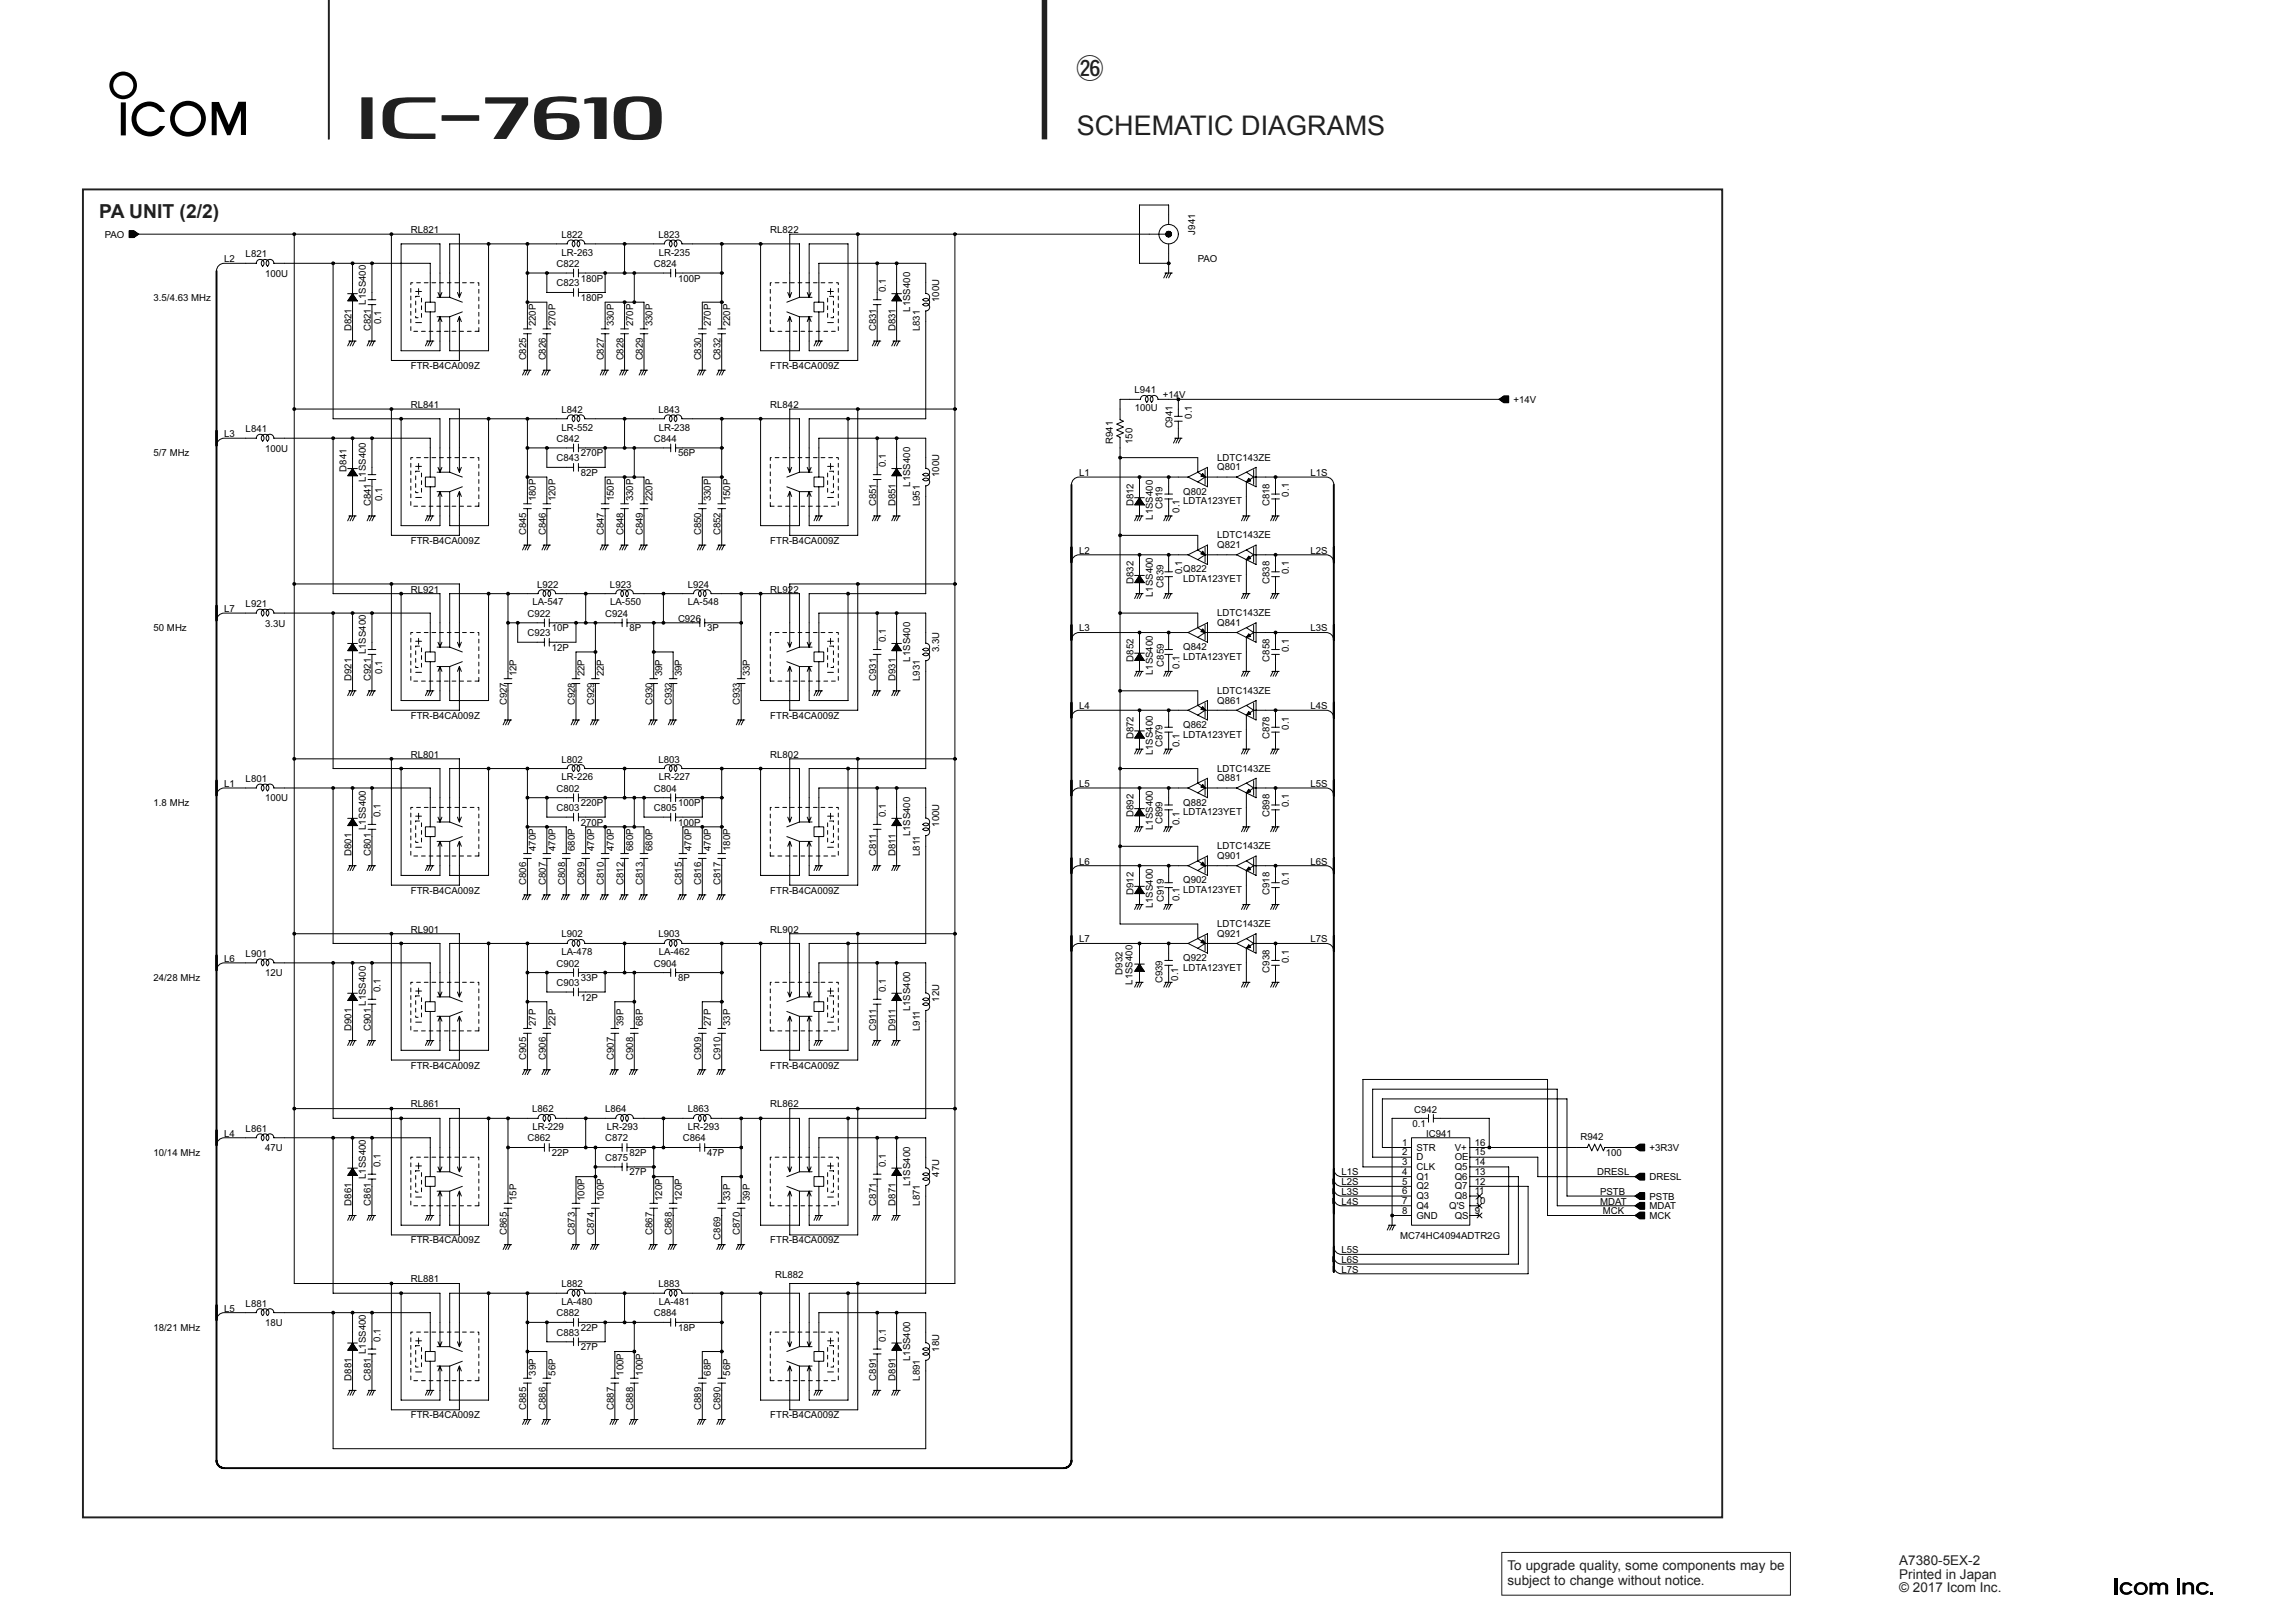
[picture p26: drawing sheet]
<svg xmlns="http://www.w3.org/2000/svg" width="420mm" height="297mm" viewBox="0 0 420 297" stroke-linecap="round" stroke-linejoin="round" font-family="sans-serif">
<defs><g id="words">
<g font-size="4.9" fill="#231f20">
<text x="197" y="14.2">@6</text>
<text x="197.1" y="24.8">SCHEMATIC DIAGRAMS</text>
</g>
<text font-size="3.5" fill="#231f20" x="18.2" y="39.9">PA UNIT (2/2)</text>
<g font-size="2.5" fill="#231f20">
<text x="275.9" y="287.3">To upgrade quality, some components may be</text>
<text x="347.6" y="286.5">A7380-5EX-2</text>
<text x="275.9" y="290.1">subject to change without notice.</text>
<text x="347.6" y="288.9">Printed in Japan</text>
<text x="347.6" y="291.4">© 2017 Icom Inc.</text>
</g>
<g font-size="1.8" fill="#030303">
<text x="19.2" y="43.5">PAO</text>
<text x="41" y="48">L2</text>
<text x="45" y="47.1">L821</text>
<text x="75.2" y="42.6">RL821</text>
<text x="102.7" y="43.5">L822</text>
<text x="102.8" y="46.8">LR-263</text>
<text x="120.5" y="43.5">L823</text>
<text x="120.5" y="46.8">LR-235</text>
<text x="141" y="42.6">RL822</text>
<text x="218.8" y="42.9" transform="rotate(-90 218.8 42.9)">J941</text>
<text x="219.2" y="48">PAO</text>
<text x="48.5" y="50.6">100U</text>
<text x="101.9" y="48.9">C822</text>
<text x="101.9" y="52.4">C823</text>
<text x="106.3" y="51.5">180P</text>
<text x="119.6" y="48.9">C824</text>
<text x="124.1" y="51.5">100P</text>
<text x="162.1" y="53.5" transform="rotate(-90 162.1 53.5)">0.1</text>
<text x="28.1" y="55.1">3.5/4.63 MHz</text>
<text x="67" y="55.7" transform="rotate(-90 67 55.7)">L1SS400</text>
<text x="69.8" y="59.3" transform="rotate(-90 69.8 59.3)">0.1</text>
<text x="98.1" y="59.7" transform="rotate(-90 98.1 59.7)">220P</text>
<text x="101.6" y="59.7" transform="rotate(-90 101.6 59.7)">270P</text>
<text x="106.3" y="55.1">180P</text>
<text x="112.3" y="59.7" transform="rotate(-90 112.3 59.7)">330P</text>
<text x="115.9" y="59.7" transform="rotate(-90 115.9 59.7)">270P</text>
<text x="119.4" y="59.7" transform="rotate(-90 119.4 59.7)">330P</text>
<text x="130.1" y="59.7" transform="rotate(-90 130.1 59.7)">270P</text>
<text x="133.6" y="59.7" transform="rotate(-90 133.6 59.7)">220P</text>
<text x="166.5" y="57.1" transform="rotate(-90 166.5 57.1)">L1SS400</text>
<text x="171.9" y="55.3" transform="rotate(-90 171.9 55.3)">100U</text>
<text x="64.3" y="60.6" transform="rotate(-90 64.3 60.6)">D821</text>
<text x="67.9" y="60.6" transform="rotate(-90 67.9 60.6)">C821</text>
<text x="96.3" y="66" transform="rotate(-90 96.3 66)">C825</text>
<text x="99.9" y="66" transform="rotate(-90 99.9 66)">C826</text>
<text x="110.5" y="66" transform="rotate(-90 110.5 66)">C827</text>
<text x="114.1" y="66" transform="rotate(-90 114.1 66)">C828</text>
<text x="117.6" y="66" transform="rotate(-90 117.6 66)">C829</text>
<text x="128.3" y="66" transform="rotate(-90 128.3 66)">C830</text>
<text x="131.9" y="66" transform="rotate(-90 131.9 66)">C832</text>
<text x="160.3" y="60.6" transform="rotate(-90 160.3 60.6)">C831</text>
<text x="163.9" y="60.6" transform="rotate(-90 163.9 60.6)">D831</text>
<text x="168.3" y="60.6" transform="rotate(-90 168.3 60.6)">L831</text>
<text x="75.2" y="67.5">FTR-B4CA009Z</text>
<text x="141" y="67.5">FTR-B4CA009Z</text>
<text x="207.6" y="72">L941</text>
<text x="75.2" y="74.6">RL841</text>
<text x="102.7" y="75.5">L842</text>
<text x="120.5" y="75.5">L843</text>
<text x="141" y="74.6">RL842</text>
<text x="207.7" y="75.2">100U</text>
<text x="212.8" y="72.9">+14V</text>
<text x="218.1" y="76.6" transform="rotate(-90 218.1 76.6)">0.1</text>
<text x="277" y="73.8">+14V</text>
<text x="28.1" y="83.5">5/7 MHz</text>
<text x="41" y="80">L3</text>
<text x="45" y="79.1">L841</text>
<text x="48.5" y="82.6">100U</text>
<text x="101.9" y="80.9">C842</text>
<text x="102.8" y="78.8">LR-552</text>
<text x="106.3" y="83.5">270P</text>
<text x="119.6" y="80.9">C844</text>
<text x="120.5" y="78.8">LR-238</text>
<text x="124.1" y="83.5">56P</text>
<text x="203.6" y="81.3" transform="rotate(-90 203.6 81.3)">R941</text>
<text x="207.3" y="81.2" transform="rotate(-90 207.3 81.2)">150</text>
<text x="214.5" y="78.4" transform="rotate(-90 214.5 78.4)">C941</text>
<text x="63.4" y="86.3" transform="rotate(-90 63.4 86.3)">D841</text>
<text x="67" y="88.2" transform="rotate(-90 67 88.2)">L1SS400</text>
<text x="101.9" y="84.4">C843</text>
<text x="106.3" y="87.1">82P</text>
<text x="162.1" y="85.5" transform="rotate(-90 162.1 85.5)">0.1</text>
<text x="166.5" y="89.1" transform="rotate(-90 166.5 89.1)">L1SS400</text>
<text x="171.9" y="87.3" transform="rotate(-90 171.9 87.3)">100U</text>
<text x="197.5" y="87.1">L1</text>
<text x="222.8" y="84.3">LDTC143ZE</text>
<text x="222.8" y="86.1">Q801</text>
<text x="239.8" y="87.1">L1S</text>
<text x="67.9" y="92.6" transform="rotate(-90 67.9 92.6)">C841</text>
<text x="69.9" y="91.7" transform="rotate(-90 69.9 91.7)">0.1</text>
<text x="98.1" y="91.7" transform="rotate(-90 98.1 91.7)">180P</text>
<text x="101.6" y="91.7" transform="rotate(-90 101.6 91.7)">120P</text>
<text x="112.3" y="91.7" transform="rotate(-90 112.3 91.7)">150P</text>
<text x="115.9" y="91.7" transform="rotate(-90 115.9 91.7)">330P</text>
<text x="119.4" y="91.7" transform="rotate(-90 119.4 91.7)">220P</text>
<text x="130.1" y="91.7" transform="rotate(-90 130.1 91.7)">330P</text>
<text x="133.6" y="91.7" transform="rotate(-90 133.6 91.7)">150P</text>
<text x="160.3" y="92.6" transform="rotate(-90 160.3 92.6)">C851</text>
<text x="163.9" y="92.6" transform="rotate(-90 163.9 92.6)">D851</text>
<text x="168.3" y="92.6" transform="rotate(-90 168.3 92.6)">L951</text>
<text x="207.4" y="92.6" transform="rotate(-90 207.4 92.6)">D812</text>
<text x="211" y="95.1" transform="rotate(-90 211 95.1)">L1SS400</text>
<text x="212.8" y="93.2" transform="rotate(-90 212.8 93.2)">C819</text>
<text x="215.9" y="93.8" transform="rotate(-90 215.9 93.8)">0.1</text>
<text x="216.5" y="92.3">LDTA123YET</text>
<text x="216.5" y="90.5">Q802</text>
<text x="232.3" y="92.6" transform="rotate(-90 232.3 92.6)">C818</text>
<text x="235.9" y="90.9" transform="rotate(-90 235.9 90.9)">0.1</text>
<text x="75.2" y="99.5">FTR-B4CA009Z</text>
<text x="96.3" y="98" transform="rotate(-90 96.3 98)">C845</text>
<text x="99.9" y="98" transform="rotate(-90 99.9 98)">C846</text>
<text x="110.5" y="98" transform="rotate(-90 110.5 98)">C847</text>
<text x="114.1" y="98" transform="rotate(-90 114.1 98)">C848</text>
<text x="117.6" y="98" transform="rotate(-90 117.6 98)">C849</text>
<text x="128.3" y="98" transform="rotate(-90 128.3 98)">C850</text>
<text x="131.9" y="98" transform="rotate(-90 131.9 98)">C852</text>
<text x="141" y="99.5">FTR-B4CA009Z</text>
<text x="197.5" y="101.3">L2</text>
<text x="222.8" y="98.5">LDTC143ZE</text>
<text x="222.8" y="100.3">Q821</text>
<text x="239.8" y="101.3">L2S</text>
<text x="98.3" y="107.5">L922</text>
<text x="111.6" y="107.5">L923</text>
<text x="125.9" y="107.5">L924</text>
<text x="207.4" y="106.9" transform="rotate(-90 207.4 106.9)">D832</text>
<text x="212.9" y="107.6" transform="rotate(-90 212.9 107.6)">C839</text>
<text x="216.3" y="105.1" transform="rotate(-90 216.3 105.1)">0.1</text>
<text x="216.5" y="106.5">LDTA123YET</text>
<text x="216.5" y="104.8">Q822</text>
<text x="232.3" y="106.9" transform="rotate(-90 232.3 106.9)">C838</text>
<text x="235.9" y="105.1" transform="rotate(-90 235.9 105.1)">0.1</text>
<text x="41" y="112">L7</text>
<text x="45" y="111.1">L921</text>
<text x="75.2" y="108.4">RL921</text>
<text x="96.5" y="112.9">C922</text>
<text x="97.4" y="110.8">LA-547</text>
<text x="110.7" y="112.9">C924</text>
<text x="111.7" y="110.8">LA-550</text>
<text x="124.1" y="113.8">C926</text>
<text x="125.9" y="110.8">LA-548</text>
<text x="141" y="108.4">RL922</text>
<text x="211" y="109.3" transform="rotate(-90 211 109.3)">L1SS400</text>
<text x="222.8" y="112.8">LDTC143ZE</text>
<text x="28.1" y="115.5">50 MHz</text>
<text x="48.5" y="114.6">3.3U</text>
<text x="67" y="119.8" transform="rotate(-90 67 119.8)">L1SS400</text>
<text x="96.5" y="116.4">C923</text>
<text x="101" y="115.5">10P</text>
<text x="101" y="119.1">12P</text>
<text x="115.2" y="115.5">8P</text>
<text x="129.4" y="115.5">3P</text>
<text x="162.1" y="117.5" transform="rotate(-90 162.1 117.5)">0.1</text>
<text x="171.9" y="119.3" transform="rotate(-90 171.9 119.3)">3.3U</text>
<text x="197.5" y="115.5">L3</text>
<text x="216.5" y="119">Q842</text>
<text x="222.8" y="114.5">Q841</text>
<text x="235.9" y="119.3" transform="rotate(-90 235.9 119.3)">0.1</text>
<text x="239.8" y="115.5">L3S</text>
<text x="64.3" y="124.6" transform="rotate(-90 64.3 124.6)">D921</text>
<text x="67.9" y="124.6" transform="rotate(-90 67.9 124.6)">C921</text>
<text x="69.9" y="123.3" transform="rotate(-90 69.9 123.3)">0.1</text>
<text x="94.5" y="123.8" transform="rotate(-90 94.5 123.8)">12P</text>
<text x="107" y="123.8" transform="rotate(-90 107 123.8)">22P</text>
<text x="110.5" y="123.8" transform="rotate(-90 110.5 123.8)">22P</text>
<text x="121.2" y="123.8" transform="rotate(-90 121.2 123.8)">39P</text>
<text x="124.8" y="123.8" transform="rotate(-90 124.8 123.8)">39P</text>
<text x="137.2" y="123.8" transform="rotate(-90 137.2 123.8)">33P</text>
<text x="160.3" y="124.6" transform="rotate(-90 160.3 124.6)">C931</text>
<text x="163.9" y="124.6" transform="rotate(-90 163.9 124.6)">D931</text>
<text x="166.5" y="121.1" transform="rotate(-90 166.5 121.1)">L1SS400</text>
<text x="168.3" y="124.6" transform="rotate(-90 168.3 124.6)">L931</text>
<text x="207.4" y="121.1" transform="rotate(-90 207.4 121.1)">D852</text>
<text x="211" y="123.5" transform="rotate(-90 211 123.5)">L1SS400</text>
<text x="213" y="122" transform="rotate(-90 213 122)">C859</text>
<text x="215.9" y="122.4" transform="rotate(-90 215.9 122.4)">0.1</text>
<text x="216.5" y="120.8">LDTA123YET</text>
<text x="232.3" y="121.1" transform="rotate(-90 232.3 121.1)">C858</text>
<text x="75.2" y="131.5">FTR-B4CA009Z</text>
<text x="92.8" y="129.1" transform="rotate(-90 92.8 129.1)">C927</text>
<text x="105.2" y="129.1" transform="rotate(-90 105.2 129.1)">C928</text>
<text x="108.8" y="129.1" transform="rotate(-90 108.8 129.1)">C929</text>
<text x="119.4" y="129.1" transform="rotate(-90 119.4 129.1)">C930</text>
<text x="123" y="129.1" transform="rotate(-90 123 129.1)">C932</text>
<text x="135.4" y="129.1" transform="rotate(-90 135.4 129.1)">C933</text>
<text x="141" y="131.5">FTR-B4CA009Z</text>
<text x="197.5" y="129.8">L4</text>
<text x="222.8" y="127">LDTC143ZE</text>
<text x="222.8" y="128.8">Q861</text>
<text x="239.8" y="129.8">L4S</text>
<text x="207.4" y="135.3" transform="rotate(-90 207.4 135.3)">D872</text>
<text x="212.8" y="136.8" transform="rotate(-90 212.8 136.8)">C879</text>
<text x="215.9" y="136.8" transform="rotate(-90 215.9 136.8)">0.1</text>
<text x="216.5" y="135">LDTA123YET</text>
<text x="216.5" y="133.2">Q862</text>
<text x="232.3" y="135.3" transform="rotate(-90 232.3 135.3)">C878</text>
<text x="235.9" y="133.5" transform="rotate(-90 235.9 133.5)">0.1</text>
<text x="41" y="144">L1</text>
<text x="45" y="143.1">L801</text>
<text x="75.2" y="138.7">RL801</text>
<text x="102.7" y="139.5">L802</text>
<text x="102.8" y="142.8">LR-226</text>
<text x="120.5" y="139.5">L803</text>
<text x="120.5" y="142.8">LR-227</text>
<text x="141" y="138.7">RL802</text>
<text x="197.5" y="144">L5</text>
<text x="211" y="138.2" transform="rotate(-90 211 138.2)">L1SS400</text>
<text x="222.8" y="141.2">LDTC143ZE</text>
<text x="222.8" y="143">Q881</text>
<text x="239.8" y="144">L5S</text>
<text x="28.1" y="147.5">1.8 MHz</text>
<text x="48.5" y="146.7">100U</text>
<text x="69.6" y="149.5" transform="rotate(-90 69.6 149.5)">0.1</text>
<text x="101.9" y="148.4">C803</text>
<text x="101.9" y="144.9">C802</text>
<text x="106.3" y="147.5">220P</text>
<text x="119.6" y="144.9">C804</text>
<text x="119.6" y="148.4">C805</text>
<text x="124.1" y="147.5">100P</text>
<text x="162.1" y="149.5" transform="rotate(-90 162.1 149.5)">0.1</text>
<text x="207.4" y="149.5" transform="rotate(-90 207.4 149.5)">D892</text>
<text x="216.5" y="149.2">LDTA123YET</text>
<text x="216.5" y="147.4">Q882</text>
<text x="232.3" y="149.5" transform="rotate(-90 232.3 149.5)">C898</text>
<text x="235.9" y="147.8" transform="rotate(-90 235.9 147.8)">0.1</text>
<text x="67" y="151.9" transform="rotate(-90 67 151.9)">L1SS400</text>
<text x="98.1" y="155.8" transform="rotate(-90 98.1 155.8)">470P</text>
<text x="101.6" y="155.8" transform="rotate(-90 101.6 155.8)">470P</text>
<text x="105.2" y="155.8" transform="rotate(-90 105.2 155.8)">680P</text>
<text x="106.3" y="151.1">270P</text>
<text x="108.8" y="155.8" transform="rotate(-90 108.8 155.8)">470P</text>
<text x="112.3" y="155.8" transform="rotate(-90 112.3 155.8)">470P</text>
<text x="115.9" y="155.8" transform="rotate(-90 115.9 155.8)">680P</text>
<text x="119.4" y="155.8" transform="rotate(-90 119.4 155.8)">680P</text>
<text x="124.1" y="151.1">100P</text>
<text x="126.5" y="155.8" transform="rotate(-90 126.5 155.8)">470P</text>
<text x="130.1" y="155.8" transform="rotate(-90 130.1 155.8)">470P</text>
<text x="133.6" y="155.8" transform="rotate(-90 133.6 155.8)">180P</text>
<text x="166.5" y="153.1" transform="rotate(-90 166.5 153.1)">L1SS400</text>
<text x="171.9" y="151.3" transform="rotate(-90 171.9 151.3)">100U</text>
<text x="211" y="151.9" transform="rotate(-90 211 151.9)">L1SS400</text>
<text x="212.8" y="150.8" transform="rotate(-90 212.8 150.8)">C899</text>
<text x="215.9" y="151" transform="rotate(-90 215.9 151)">0.1</text>
<text x="222.8" y="155.4">LDTC143ZE</text>
<text x="64.3" y="156.6" transform="rotate(-90 64.3 156.6)">D801</text>
<text x="67.9" y="156.6" transform="rotate(-90 67.9 156.6)">C801</text>
<text x="96.3" y="162" transform="rotate(-90 96.3 162)">C806</text>
<text x="99.9" y="162" transform="rotate(-90 99.9 162)">C807</text>
<text x="103.4" y="162" transform="rotate(-90 103.4 162)">C808</text>
<text x="107" y="162" transform="rotate(-90 107 162)">C809</text>
<text x="110.5" y="162" transform="rotate(-90 110.5 162)">C810</text>
<text x="114.1" y="162" transform="rotate(-90 114.1 162)">C812</text>
<text x="117.6" y="162" transform="rotate(-90 117.6 162)">C813</text>
<text x="124.8" y="162" transform="rotate(-90 124.8 162)">C815</text>
<text x="128.3" y="162" transform="rotate(-90 128.3 162)">C816</text>
<text x="131.9" y="162" transform="rotate(-90 131.9 162)">C817</text>
<text x="160.3" y="156.6" transform="rotate(-90 160.3 156.6)">C811</text>
<text x="163.9" y="156.6" transform="rotate(-90 163.9 156.6)">D811</text>
<text x="168.3" y="156.6" transform="rotate(-90 168.3 156.6)">L811</text>
<text x="197.5" y="158.2">L6</text>
<text x="216.5" y="161.6">Q902</text>
<text x="222.8" y="157.2">Q901</text>
<text x="235.9" y="162" transform="rotate(-90 235.9 162)">0.1</text>
<text x="239.8" y="158.2">L6S</text>
<text x="75.2" y="163.5">FTR-B4CA009Z</text>
<text x="141" y="163.5">FTR-B4CA009Z</text>
<text x="207.4" y="163.8" transform="rotate(-90 207.4 163.8)">D912</text>
<text x="211" y="166.2" transform="rotate(-90 211 166.2)">L1SS400</text>
<text x="213" y="165.1" transform="rotate(-90 213 165.1)">C919</text>
<text x="215.9" y="164.9" transform="rotate(-90 215.9 164.9)">0.1</text>
<text x="216.5" y="163.4">LDTA123YET</text>
<text x="232.3" y="163.8" transform="rotate(-90 232.3 163.8)">C918</text>
<text x="75.2" y="170.7">RL901</text>
<text x="102.7" y="171.5">L902</text>
<text x="120.5" y="171.5">L903</text>
<text x="141" y="170.7">RL902</text>
<text x="197.5" y="172.4">L7</text>
<text x="222.8" y="169.6">LDTC143ZE</text>
<text x="222.8" y="171.4">Q921</text>
<text x="239.8" y="172.4">L7S</text>
<text x="28.1" y="179.5">24/28 MHz</text>
<text x="41" y="176">L6</text>
<text x="45" y="175.1">L901</text>
<text x="48.5" y="178.7">12U</text>
<text x="101.9" y="176.9">C902</text>
<text x="102.8" y="174.8">LA-478</text>
<text x="106.3" y="179.5">33P</text>
<text x="119.6" y="176.9">C904</text>
<text x="120.5" y="174.8">LA-462</text>
<text x="124.1" y="179.5">8P</text>
<text x="205.4" y="178.3" transform="rotate(-90 205.4 178.3)">D932</text>
<text x="212.8" y="180" transform="rotate(-90 212.8 180)">C939</text>
<text x="215.6" y="179.5" transform="rotate(-90 215.6 179.5)">0.1</text>
<text x="216.5" y="177.6">LDTA123YET</text>
<text x="216.5" y="175.9">Q922</text>
<text x="232.3" y="178" transform="rotate(-90 232.3 178)">C938</text>
<text x="235.9" y="176.2" transform="rotate(-90 235.9 176.2)">0.1</text>
<text x="67" y="184" transform="rotate(-90 67 184)">L1SS400</text>
<text x="69.6" y="181.5" transform="rotate(-90 69.6 181.5)">0.1</text>
<text x="101.9" y="180.4">C903</text>
<text x="106.3" y="183.1">12P</text>
<text x="162.1" y="181.5" transform="rotate(-90 162.1 181.5)">0.1</text>
<text x="166.5" y="185.1" transform="rotate(-90 166.5 185.1)">L1SS400</text>
<text x="171.9" y="183.3" transform="rotate(-90 171.9 183.3)">12U</text>
<text x="207.3" y="180.2" transform="rotate(-90 207.3 180.2)">L1SS400</text>
<text x="64.3" y="188.6" transform="rotate(-90 64.3 188.6)">D901</text>
<text x="67.9" y="188.6" transform="rotate(-90 67.9 188.6)">C901</text>
<text x="98.1" y="187.8" transform="rotate(-90 98.1 187.8)">27P</text>
<text x="101.6" y="187.8" transform="rotate(-90 101.6 187.8)">22P</text>
<text x="114.1" y="187.8" transform="rotate(-90 114.1 187.8)">39P</text>
<text x="117.6" y="187.8" transform="rotate(-90 117.6 187.8)">68P</text>
<text x="130.1" y="187.8" transform="rotate(-90 130.1 187.8)">27P</text>
<text x="133.6" y="187.8" transform="rotate(-90 133.6 187.8)">33P</text>
<text x="160.3" y="188.6" transform="rotate(-90 160.3 188.6)">C911</text>
<text x="163.9" y="188.6" transform="rotate(-90 163.9 188.6)">D911</text>
<text x="168.3" y="188.6" transform="rotate(-90 168.3 188.6)">L911</text>
<text x="75.2" y="195.5">FTR-B4CA009Z</text>
<text x="96.3" y="194" transform="rotate(-90 96.3 194)">C905</text>
<text x="99.9" y="194" transform="rotate(-90 99.9 194)">C906</text>
<text x="112.3" y="194" transform="rotate(-90 112.3 194)">C907</text>
<text x="115.9" y="194" transform="rotate(-90 115.9 194)">C908</text>
<text x="128.3" y="194" transform="rotate(-90 128.3 194)">C909</text>
<text x="131.9" y="194" transform="rotate(-90 131.9 194)">C910</text>
<text x="141" y="195.5">FTR-B4CA009Z</text>
<text x="75.2" y="202.7">RL861</text>
<text x="97.4" y="203.6">L862</text>
<text x="110.7" y="203.5">L864</text>
<text x="125.9" y="203.6">L863</text>
<text x="141" y="202.7">RL862</text>
<text x="258.8" y="203.7">C942</text>
<text x="41" y="208">L4</text>
<text x="45" y="207.1">L861</text>
<text x="96.5" y="208.9">C862</text>
<text x="97.4" y="206.8">LR-229</text>
<text x="110.7" y="208.9">C872</text>
<text x="111" y="206.8">LR-293</text>
<text x="125" y="208.9">C864</text>
<text x="125.9" y="206.8">LR-293</text>
<text x="256.6" y="209.7">1</text>
<text x="258.5" y="206.3">0.1</text>
<text x="261" y="208">IC941</text>
<text x="269.9" y="209.7">16</text>
<text x="289.2" y="208.6">R942</text>
<text x="28.1" y="211.6">10/14 MHz</text>
<text x="48.5" y="210.7">47U</text>
<text x="67" y="215.8" transform="rotate(-90 67 215.8)">L1SS400</text>
<text x="69.6" y="213.5" transform="rotate(-90 69.6 213.5)">0.1</text>
<text x="101" y="211.6">22P</text>
<text x="110.7" y="212.4">C875</text>
<text x="115.2" y="211.6">82P</text>
<text x="115.2" y="215.1">27P</text>
<text x="129.4" y="211.6">47P</text>
<text x="162.1" y="213.5" transform="rotate(-90 162.1 213.5)">0.1</text>
<text x="171.9" y="215.3" transform="rotate(-90 171.9 215.3)">47U</text>
<text x="245.5" y="215.1">L1S</text>
<text x="256.6" y="211.4">2</text>
<text x="256.6" y="213.2">3</text>
<text x="256.6" y="215">4</text>
<text x="259.2" y="210.5">STR</text>
<text x="259.2" y="212.3">D</text>
<text x="259.2" y="214.1">CLK</text>
<text x="259.2" y="215.9">Q1</text>
<text x="266.2" y="215.9">Q6</text>
<text x="266.2" y="214.1">Q5</text>
<text x="266.2" y="212.3">OE</text>
<text x="266.2" y="210.5">V+</text>
<text x="269.9" y="215">13</text>
<text x="269.9" y="213.2">14</text>
<text x="269.9" y="211.4">15</text>
<text x="292.3" y="215.1">DRESL</text>
<text x="293.9" y="211.6">100</text>
<text x="301.9" y="216">DRESL</text>
<text x="301.9" y="210.7">+3R3V</text>
<text x="64.3" y="220.7" transform="rotate(-90 64.3 220.7)">D861</text>
<text x="67.9" y="220.7" transform="rotate(-90 67.9 220.7)">C861</text>
<text x="94.5" y="219.8" transform="rotate(-90 94.5 219.8)">15P</text>
<text x="107" y="219.8" transform="rotate(-90 107 219.8)">100P</text>
<text x="110.5" y="219.8" transform="rotate(-90 110.5 219.8)">100P</text>
<text x="121.2" y="219.8" transform="rotate(-90 121.2 219.8)">120P</text>
<text x="124.8" y="219.8" transform="rotate(-90 124.8 219.8)">120P</text>
<text x="133.6" y="219.8" transform="rotate(-90 133.6 219.8)">33P</text>
<text x="137.2" y="219.8" transform="rotate(-90 137.2 219.8)">39P</text>
<text x="160.3" y="220.7" transform="rotate(-90 160.3 220.7)">C871</text>
<text x="163.9" y="220.7" transform="rotate(-90 163.9 220.7)">D871</text>
<text x="166.5" y="217.1" transform="rotate(-90 166.5 217.1)">L1SS400</text>
<text x="168.3" y="220.7" transform="rotate(-90 168.3 220.7)">L871</text>
<text x="245.5" y="216.9">L2S</text>
<text x="245.5" y="218.7">L3S</text>
<text x="245.5" y="220.4">L4S</text>
<text x="256.6" y="216.8">5</text>
<text x="256.6" y="218.5">6</text>
<text x="256.6" y="220.3">7</text>
<text x="259.2" y="217.7">Q2</text>
<text x="259.2" y="219.4">Q3</text>
<text x="259.2" y="221.2">Q4</text>
<text x="265.2" y="221.2">Q'S</text>
<text x="266.2" y="219.4">Q8</text>
<text x="266.2" y="217.7">Q7</text>
<text x="269.9" y="220.3">10</text>
<text x="269.9" y="218.5">11</text>
<text x="269.9" y="216.8">12</text>
<text x="292.8" y="218.7">PSTB</text>
<text x="292.8" y="220.4">MDAT</text>
<text x="301.9" y="221.3">MDAT</text>
<text x="301.9" y="219.6">PSTB</text>
<text x="75.2" y="227.6">FTR-B4CA009Z</text>
<text x="92.8" y="226" transform="rotate(-90 92.8 226)">C865</text>
<text x="105.2" y="226" transform="rotate(-90 105.2 226)">C873</text>
<text x="108.8" y="226" transform="rotate(-90 108.8 226)">C874</text>
<text x="119.4" y="226" transform="rotate(-90 119.4 226)">C867</text>
<text x="123" y="226" transform="rotate(-90 123 226)">C868</text>
<text x="131.9" y="226.9" transform="rotate(-90 131.9 226.9)">C869</text>
<text x="135.4" y="226" transform="rotate(-90 135.4 226)">C870</text>
<text x="141" y="227.6">FTR-B4CA009Z</text>
<text x="256.2" y="226.7">MC74HC4094ADTR2G</text>
<text x="256.6" y="222.1">8</text>
<text x="259.2" y="223">GND</text>
<text x="266.2" y="223">QS</text>
<text x="269.9" y="222.1">9</text>
<text x="293.3" y="222.2">MCK</text>
<text x="301.9" y="223.1">MCK</text>
<text x="141.9" y="233.8">RL882</text>
<text x="245.5" y="229.3">L5S</text>
<text x="245.5" y="231.1">L6S</text>
<text x="245.5" y="232.9">L7S</text>
<text x="41" y="240">L5</text>
<text x="45" y="239.1">L881</text>
<text x="75.2" y="234.7">RL881</text>
<text x="102.7" y="235.6">L882</text>
<text x="102.8" y="238.8">LA-480</text>
<text x="120.5" y="235.6">L883</text>
<text x="120.5" y="238.8">LA-481</text>
<text x="28.1" y="243.6">18/21 MHz</text>
<text x="48.5" y="242.7">18U</text>
<text x="69.6" y="245.5" transform="rotate(-90 69.6 245.5)">0.1</text>
<text x="101.9" y="240.9">C882</text>
<text x="101.9" y="244.4">C883</text>
<text x="106.3" y="243.6">22P</text>
<text x="119.6" y="240.9">C884</text>
<text x="124.1" y="243.6">18P</text>
<text x="162.1" y="245.5" transform="rotate(-90 162.1 245.5)">0.1</text>
<text x="67" y="247.8" transform="rotate(-90 67 247.8)">L1SS400</text>
<text x="98.1" y="251.8" transform="rotate(-90 98.1 251.8)">39P</text>
<text x="101.6" y="251.8" transform="rotate(-90 101.6 251.8)">56P</text>
<text x="106.3" y="247.1">27P</text>
<text x="114.1" y="251.8" transform="rotate(-90 114.1 251.8)">100P</text>
<text x="117.6" y="251.8" transform="rotate(-90 117.6 251.8)">100P</text>
<text x="130.1" y="251.8" transform="rotate(-90 130.1 251.8)">68P</text>
<text x="133.6" y="251.8" transform="rotate(-90 133.6 251.8)">56P</text>
<text x="166.5" y="249.1" transform="rotate(-90 166.5 249.1)">L1SS400</text>
<text x="171.9" y="247.3" transform="rotate(-90 171.9 247.3)">18U</text>
<text x="64.3" y="252.7" transform="rotate(-90 64.3 252.7)">D881</text>
<text x="67.9" y="252.7" transform="rotate(-90 67.9 252.7)">C881</text>
<text x="96.3" y="258" transform="rotate(-90 96.3 258)">C885</text>
<text x="99.9" y="258" transform="rotate(-90 99.9 258)">C886</text>
<text x="112.3" y="258" transform="rotate(-90 112.3 258)">C887</text>
<text x="115.9" y="258" transform="rotate(-90 115.9 258)">C888</text>
<text x="128.3" y="258" transform="rotate(-90 128.3 258)">C889</text>
<text x="131.9" y="258" transform="rotate(-90 131.9 258)">C890</text>
<text x="160.3" y="252.7" transform="rotate(-90 160.3 252.7)">C891</text>
<text x="163.9" y="252.7" transform="rotate(-90 163.9 252.7)">D891</text>
<text x="168.3" y="252.7" transform="rotate(-90 168.3 252.7)">L891</text>
<text x="75.2" y="259.6">FTR-B4CA009Z</text>
<text x="141" y="259.6">FTR-B4CA009Z</text>
</g>
</g></defs>
<g fill="#000">
<path d="M22.1 18.7h.9v6.1h-.9zM38.7 18.7h1.4l1.8 4.2 1.7-4.3h1.4v6.1h-.9v-4.5l-1.9 4.5h-.6l-1.9-4.5v4.5h-1zM24.7 19.8a3.2 3.2 0 0 1 5.5 .7h-1a2.32 2.32 0 0 0-3.5-.4 2.32 2.32 0 0 0 .1 3.5 2.32 2.32 0 0 0 3.5-.5h.9a3.2 3.2 0 0 1-4.5 1.4 3.2 3.2 0 0 1-1-4.7zM386.9 288.8h.5v2.9h-.5zM390.7 290a1.24 1.24 0 0 1 1.8-.3 1.24 1.24 0 0 1 .2 1.8 1.24 1.24 0 0 1-1.7 .1 1.14 1.14 0 0 1-.3-1.6zM398.4 288.8h.5v2.9h-.5zM399.4 289.6h.5v.2a.95 .95 0 0 1 .9-.3 .95 .95 0 0 1 .7 .8v1.4h-.5v-1.4l-.2-.3a.63 .63 0 0 0-.8 .2l-.1 1.5h-.5zM402.2 289.8a1.38 1.38 0 0 1 2 .3l-.4 .2a.79 .79 0 0 0-1-.4 .79 .79 0 0 0-.4 1.1 .79 .79 0 0 0 1 .4l.4-.3 .4 .2a1.22 1.22 0 0 1-1.8 .3 1.22 1.22 0 0 1-.2-1.8zM404.5 291.3h.4v.4h-.4z"/>
<path d="M20 15.6a2.55 2.55 0 0 0 5.1 0 2.55 2.55 0 0 0-5.1 0zM20.7 15.6a1.85 1.85 0 0 1 3.7 0 1.85 1.85 0 0 1-3.7 0z"/>
<path d="M31.1 21.7a3.3 3.3 0 0 0 6.6 0 3.3 3.3 0 0 0-6.6 0zM32 21.7a2.4 2.4 0 0 1 4.8 0 2.4 2.4 0 0 1-4.8 0z"/>
</g>
<circle cx="391.7" cy="290.7" r=".78" fill="#fff"/>
<path d="M387 288.8h.5v2.9h-.5zM388.2 289.8a1.38 1.38 0 0 1 2 .3l-.4 .2a.79 .79 0 0 0-1-.4 .79 .79 0 0 0-.4 1.1 .79 .79 0 0 0 1.1 .4l.4-.3 .3 .2a1.22 1.22 0 0 1-1.7 .3 1.22 1.22 0 0 1-.3-1.8zM390.8 290a1.24 1.24 0 0 1 1.7-.3 1.24 1.24 0 0 1 .3 1.8 1.24 1.24 0 0 1-1.8 .1 1.14 1.14 0 0 1-.2-1.6zM393.4 289.6h.4v.2l.4-.2a.89 .89 0 0 1 1 .3 .97 .97 0 0 1 1.2-.1 .97 .97 0 0 1 .3 1.2v.7h-.4v-1.4a.52 .52 0 0 0-.6-.3 .52 .52 0 0 0-.4 .3v1.5h-.5v-1.5l-.1-.2-.4-.1-.3 .1-.2 .2v1.5h-.4zM398.4 288.8h.5v2.9h-.5zM399.5 289.6h.4v.2a.95 .95 0 0 1 1-.3 .95 .95 0 0 1 .6 .8v1.4h-.4v-1.4l-.2-.3a.63 .63 0 0 0-.9 .2v1.5h-.5zM402.3 289.8a1.38 1.38 0 0 1 1.9 .3l-.3 .2a.79 .79 0 0 0-1.1-.4 .79 .79 0 0 0-.3 1.1 .79 .79 0 0 0 1 .4l.4-.3 .3 .2a1.22 1.22 0 0 1-1.7 .3 1.22 1.22 0 0 1-.2-1.8zM404.5 291.3h.5v.4h-.5z" fill="#000"/>
<path d="M274.8 284.1h52.9v7.8h-52.9z" fill="none" stroke="#231f20" stroke-width=".18"/>
<circle cx="391.8" cy="290.7" r=".78" fill="#fff"/>
<path d="M388.3 289.8a1.38 1.38 0 0 1 2 .3l-.4 .2a.79 .79 0 0 0-1.1-.4 .79 .79 0 0 0-.3 1.1 .79 .79 0 0 0 1 .4l.4-.3 .4 .2a1.22 1.22 0 0 1-1.8 .3 1.22 1.22 0 0 1-.2-1.8zM393.4 289.6h.5v.2l.3-.2a.89 .89 0 0 1 1 .3 .97 .97 0 0 1 1.3-.1 .97 .97 0 0 1 .3 1.2v.7h-.5v-1.4a.52 .52 0 0 0-.5-.3 .52 .52 0 0 0-.5 .3v1.5h-.4v-1.5l-.2-.2-.3-.1-.3 .1-.2 .2v1.5h-.5z" fill="#000"/>
<path d="M60.1 -.1v25.6" fill="none" stroke="#231f20" stroke-width=".3"/>
<path d="M191.1 -.1v25.6" fill="none" stroke="#231f20" stroke-width="1" stroke-linecap="butt"/>
<path d="M66.2 17.8l-.1 7.5 .1 .1h1.9l.1-.1v-7.4l-.1-.1zM80.8 21.1v.9l.1 .1h6.7l.1-.1v-.8l-.1-.1zM70.7 18.8l-.3 .6a7 7 0 0 0 0 4.6 4.9 4.9 0 0 0 4.3 1.4h4.9l.1-.1v-.7l-.1-.2h-4a4.2 4.2 0 0 1-3-.6 5.1 5.1 0 0 1-.2-4.1 2.29 2.29 0 0 1 2.2-.9h5l.1-.2v-.7l-.1-.1h-5a5.9 5.9 0 0 0-3.9 1zM88.8 17.8v1l.1 .2h5.5l-4.1 6.4h2.3l4-6.1v-1.5zM98.7 18.5a8.4 8.4 0 0 1 5-.8l1.8 .2v.8l-.1 .1a9.5 9.5 0 0 0-4.5 .1 1.73 1.73 0 0 0-.8 1.9 13.1 13.1 0 0 1 5 .3 1.78 1.78 0 0 1 .9 2.2 2.17 2.17 0 0 1-1.6 2 7.3 7.3 0 0 1-5.8-.5 4.6 4.6 0 0 1-.8-3.8 3.4 3.4 0 0 1 .9-2.5zM100 21.8l.1 1.7a1.09 1.09 0 0 0 1 1 2.62 2.62 0 0 0 2.5-.5 1.47 1.47 0 0 0-1.1-2.3zM107 18.2v.8l.9-.1h.7l.1 .1 .1 6.4h2.2v-7.6h-2.7zM113 18.6a6.9 6.9 0 0 1 5.3-.9 2.72 2.72 0 0 1 2.8 2.8v1a5.2 5.2 0 0 1-.7 3.2 7 7 0 0 1-4.7 .9l-.9-.1a2.41 2.41 0 0 1-2.4-2.3l-.1-.8a7 7 0 0 1 .5-3.5zM115.1 19a1.84 1.84 0 0 0-.6 1.5v1.6a2.85 2.85 0 0 0 .6 2.2 4.2 4.2 0 0 0 3.2 0 1.78 1.78 0 0 0 .6-1.5v-1.5a3 3 0 0 0-.6-2.3 3.5 3.5 0 0 0-3.2 0z" fill="#231f20"/>
<g fill="none" stroke="#030303" stroke-width=".18">
<path d="M67.4 151.8h1.4M67.4 150.9h1.4M68.1 149.5v1.4M68.1 151.8v1.3M76.1 155h1M76.1 149.4h1M76.6 148.8v1.1M77.9 151.3h1.7v1.8h-1.7zM78.1 158.4h1.3M78.3 158.4l-.5 .9M78.7 146v5.3M78.7 153.1v5.3l-.4 .9"/>
<path d="M79.2 158.4l-.5 .9M80 150.4h2.3l2.3 .9M80.2 149.5l.3 .9 .4-.9M80.2 154.9l.3-.9 .4 .9M80.5 146v4.4M80.5 154v4.4M82.3 146v4.4M82.3 154v4.4M83.7 149.5l.4 .9 .3-.9M83.7 154.9l.4-.9 .3 .9M84.1 146v4.4M84.1 154v4.4"/>
<path d="M84.6 153.1l-2.3 .9h-2.3M95.8 157.1h1.4M95.8 156.2h1.4M96.5 154.9v1.3M96.5 157.1v1.3M99.4 157.1h1.4M99.4 156.2h1.4M100.1 154.9v1.3M100.1 157.1v1.3M101.9 140.6h1.9a.68 .68 0 0 1 1-.6 .68 .68 0 0 1 .1 1.1 .7 .7 0 0 1 0-1 .7 .7 0 0 1 1 .1 .7 .7 0 0 1 0 1 .71 .71 0 0 1 .1-1.2 .71 .71 0 0 1 1 .6h2M113.6 157.1h1.4M113.6 156.2h1.4"/>
<path d="M114.3 154.9v1.3M114.3 157.1v1.3M117.1 157.1h1.5M117.1 156.2h1.5M117.9 154.9v1.3M117.9 157.1v1.3M119.6 140.6h2a.68 .68 0 0 1 .9-.6 .68 .68 0 0 1 .2 1.1 .7 .7 0 0 1 0-1 .7 .7 0 0 1 1 .1 .7 .7 0 0 1-.1 1 .71 .71 0 0 1 .2-1.2 .71 .71 0 0 1 1 .6h1.9M144 153.1l2.3 .9h2.3M144.2 149.5l.3 .9 .4-.9M144.2 154.9l.3-.9 .4 .9M144.5 146v4.4M144.5 154v4.4"/>
<path d="M146.3 146v4.4M146.3 154v4.4M147.7 149.5l.4 .9 .3-.9M147.7 154.9l.4-.9 .3 .9M148.1 146v4.4M148.1 154v4.4M148.6 150.4h-2.3l-2.3 .9M149 151.3h1.7v1.8h-1.7zM149.2 158.4h1.3M149.4 158.4l-.4 .9M149.9 146v5.3M149.9 153.1v5.3l-.5 .9"/>
<path d="M150.3 158.4l-.4 .9M151.5 155h1M151.5 149.4h1M152 148.8v1.1M159.8 151.8h1.4M159.8 150.9h1.4M160.5 149.5v1.4M160.5 151.8v1.3M78.7 178v5.3M80.5 178v4.4M82.3 178v4.4M84.1 178v4.4"/>
<path d="M95.9 163.8h1.3M96.1 163.8l-.5 .8M96.5 163.8l-.4 .8M97 163.8l-.5 .8M99.4 163.8h1.3M99.6 163.8l-.4 .8M100.1 163.8l-.5 .8M100.5 163.8l-.4 .8M101.9 172.6h1.9a.68 .68 0 0 1 1-.6 .68 .68 0 0 1 .1 1.1 .7 .7 0 0 1 0-1 .7 .7 0 0 1 1 .1 .7 .7 0 0 1 0 1 .71 .71 0 0 1 .1-1.2 .71 .71 0 0 1 1 .6h2M103 163.8h1.3M103.2 163.8l-.5 .8M103.6 178h1.4"/>
<path d="M103.6 163.8l-.4 .8M104.1 163.8l-.5 .8M105 177.3v1.4M105.9 177.3v1.4M105.9 178h1.3M106.5 163.8h1.4M106.7 163.8l-.4 .8M107.2 163.8l-.5 .8M107.6 163.8l-.4 .8M110.1 163.8h1.3M110.3 163.8l-.4 .8M110.7 163.8l-.4 .8"/>
<path d="M111.2 163.8l-.5 .8M113.6 163.8h1.4M113.9 163.8l-.5 .8M114.3 163.8l-.4 .8M114.7 163.8l-.4 .8M117.2 163.8h1.3M117.4 163.8l-.4 .8M117.9 163.8l-.5 .8M118.3 163.8l-.4 .8M124.3 163.8h1.3M124.5 163.8l-.4 .8M125 163.8l-.5 .8"/>
<path d="M125.4 163.8l-.4 .8M127.9 163.8h1.3M128.1 163.8l-.5 .8M128.5 163.8l-.4 .8M129 163.8l-.5 .8M131.4 163.8h1.3M131.6 163.8l-.4 .8M132.1 163.8l-.5 .8M132.5 163.8l-.4 .8M144.5 178v4.4M146.3 178v4.4M148.1 178v4.4"/>
<path d="M149.9 178v5.3M67.4 183.8h1.4M67.4 182.9h1.4M68.1 181.5v1.4M68.1 183.8v1.3M76.1 187h1M76.1 181.4h1M76.6 180.8v1.1M77.9 183.3h1.7v1.8h-1.7zM78.1 190.4h1.3M78.3 190.4l-.5 .9M78.7 185.1v5.3l-.4 .9"/>
<path d="M79.2 190.4l-.5 .9M80 182.4h2.3l2.3 .9M80.2 181.5l.3 .9 .4-.9M80.2 186.9l.3-.9 .4 .9M80.5 186v4.4M82.3 186v4.4M83.7 181.5l.4 .9 .3-.9M83.7 186.9l.4-.9 .3 .9M84.1 186v4.4M84.6 185.1l-2.3 .9h-2.3M95.9 195.8h1.3M96.1 195.8l-.5 .8"/>
<path d="M96.5 195.8l-.4 .8M97 195.8l-.5 .8M99.4 195.8h1.3M99.6 195.8l-.4 .8M100.1 195.8l-.5 .8M100.5 195.8l-.4 .8M103.6 181.5h1.4M105 180.8v1.4M105.9 180.8v1.4M105.9 181.5h1.3M111.9 195.8h1.3M112.1 195.8l-.5 .8"/>
<path d="M112.5 195.8l-.4 .8M113 195.8l-.5 .8M115.4 195.8h1.3M115.6 195.8l-.4 .8M116.1 195.8l-.5 .8M116.5 195.8l-.4 .8M127.9 195.8h1.3M128.1 195.8l-.5 .8M128.5 195.8l-.4 .8M129 195.8l-.5 .8M131.4 195.8h1.3M131.6 195.8l-.4 .8"/>
<path d="M132.1 195.8l-.5 .8M132.5 195.8l-.4 .8M144 185.1l2.3 .9h2.3M144.2 181.5l.3 .9 .4-.9M144.2 186.9l.3-.9 .4 .9M144.5 186v4.4M146.3 186v4.4M147.7 181.5l.4 .9 .3-.9M147.7 186.9l.4-.9 .3 .9M148.1 186v4.4M148.6 182.4h-2.3l-2.3 .9M149 183.3h1.7v1.8h-1.7z"/>
<path d="M149.2 190.4h1.3M149.4 190.4l-.4 .9M149.9 185.1v5.3l-.5 .9M150.3 190.4l-.4 .9M151.5 187h1M151.5 181.4h1M152 180.8v1.1M159.8 183.8h1.4M159.8 182.9h1.4M160.5 181.5v1.4M160.5 183.8v1.3M67.4 215.8h1.4"/>
<path d="M67.4 214.9h1.4M68.1 213.5v1.4M68.1 215.8v1.3M76.1 219.1h1M76.1 213.4h1M76.6 212.8v1.1M77.9 215.3h1.7v1.8h-1.7zM78.7 210v5.3M78.7 217.1v5.3l-.4 .9M80 214.4h2.3l2.3 .9M80.2 213.5l.3 .9 .4-.9M80.2 218.9l.3-.9 .4 .9"/>
<path d="M80.5 210v4.4M80.5 218v4.4M82.3 210v4.4M82.3 218v4.4M83.7 213.5l.4 .9 .3-.9M83.7 218.9l.4-.9 .3 .9M84.1 210v4.4M84.1 218v4.4M84.6 217.1l-2.3 .9h-2.3M96.5 204.6h2a.68 .68 0 0 1 .9-.6 .68 .68 0 0 1 .2 1.1 .7 .7 0 0 1 0-1 .7 .7 0 0 1 1 .1 .7 .7 0 0 1-.1 1 .71 .71 0 0 1 .2-1.2 .71 .71 0 0 1 1 .6h1.9M125 204.6h1.9a.68 .68 0 0 1 1-.6 .68 .68 0 0 1 .1 1.1 .7 .7 0 0 1 0-1 .7 .7 0 0 1 1.1 .1 .7 .7 0 0 1-.1 1 .71 .71 0 0 1 .1-1.2 .71 .71 0 0 1 1 .6h2M144 217.1l2.3 .9h2.3"/>
<path d="M144.2 213.5l.3 .9 .4-.9M144.2 218.9l.3-.9 .4 .9M144.5 210v4.4M144.5 218v4.4M146.3 210v4.4M146.3 218v4.4M147.7 213.5l.4 .9 .3-.9M147.7 218.9l.4-.9 .3 .9M148.1 210v4.4M148.1 218v4.4M148.6 214.4h-2.3l-2.3 .9M149 215.3h1.7v1.8h-1.7z"/>
<path d="M149.9 210v5.3M149.9 217.1v5.3l-.5 .9M151.5 219.1h1M151.5 213.4h1M152 212.8v1.1M159.8 215.8h1.4M159.8 214.9h1.4M160.5 213.5v1.4M160.5 215.8v1.3M78.1 222.4h1.3M78.3 222.4l-.5 .9M79.2 222.4l-.5 .9"/>
<path d="M92.3 227.8h1.3M92.5 227.8l-.4 .9M93 227.8l-.5 .9M93.4 227.8l-.4 .9M101.9 236.7h1.9a.68 .68 0 0 1 1-.7 .68 .68 0 0 1 .1 1.1 .7 .7 0 0 1 0-1 .7 .7 0 0 1 1 .1 .7 .7 0 0 1 0 1 .71 .71 0 0 1 .1-1.2 .71 .71 0 0 1 1 .7h2M119 227.8h1.3M119.2 227.8l-.5 .9M119.6 236.7h2a.68 .68 0 0 1 .9-.7 .68 .68 0 0 1 .2 1.1 .7 .7 0 0 1 0-1 .7 .7 0 0 1 1 .1 .7 .7 0 0 1-.1 1 .71 .71 0 0 1 .2-1.2 .71 .71 0 0 1 1 .7h1.9M119.6 227.8l-.4 .9M120.1 227.8l-.5 .9M122.5 227.8h1.4M122.7 227.8l-.4 .9"/>
<path d="M123.2 227.8l-.5 .9M123.6 227.8l-.4 .9M131.4 227.8h1.3M131.6 227.8l-.4 .9M132.1 227.8l-.5 .9M132.5 227.8l-.4 .9M135 227.8h1.3M135.2 227.8l-.5 .9M135.6 227.8l-.4 .9M136.1 227.8l-.5 .9M149.2 222.4h1.3M149.4 222.4l-.4 .9"/>
<path d="M150.3 222.4l-.4 .9M67.4 247.8h1.4M67.4 246.9h1.4M68.1 245.5v1.4M68.1 247.8v1.3M76.1 251.1h1M76.1 245.4h1M76.6 244.8v1.1M77.9 247.3h1.7v1.8h-1.7zM78.1 254.4h1.3M78.3 254.4l-.5 .9M78.7 242v5.3"/>
<path d="M78.7 249.1v5.3l-.4 .9M79.2 254.4l-.5 .9M80 246.4h2.3l2.3 .9M80.2 245.5l.3 .9 .4-.9M80.2 250.9l.3-.9 .4 .9M80.5 242v4.4M80.5 250v4.4M82.3 242v4.4M82.3 250v4.4M83.7 245.5l.4 .9 .3-.9M83.7 250.9l.4-.9 .3 .9M84.1 242v4.4"/>
<path d="M84.1 250v4.4M84.6 249.1l-2.3 .9h-2.3M95.8 253.1h1.4M95.8 252.2h1.4M95.9 259.8h1.3M96.1 259.8l-.5 .9M96.5 250.9v1.3M96.5 253.1v1.3M96.5 259.8l-.4 .9M97 259.8l-.5 .9M99.4 253.1h1.4M99.4 252.2h1.4"/>
<path d="M99.4 259.8h1.3M99.6 259.8l-.4 .9M100.1 250.9v1.3M100.1 253.1v1.3M100.1 259.8l-.5 .9M100.5 259.8l-.4 .9M111.8 253.1h1.4M111.8 252.2h1.4M111.9 259.8h1.3M112.1 259.8l-.5 .9M112.5 250.9v1.3M112.5 253.1v1.3"/>
<path d="M112.5 259.8l-.4 .9M113 259.8l-.5 .9M115.4 253.1h1.4M115.4 252.2h1.4M115.4 259.8h1.3M115.6 259.8l-.4 .9M116.1 250.9v1.3M116.1 253.1v1.3M116.1 259.8l-.5 .9M116.5 259.8l-.4 .9M127.9 259.8h1.3M128.1 259.8l-.5 .9"/>
<path d="M128.5 259.8l-.4 .9M129 259.8l-.5 .9M131.4 253.1h1.4M131.4 252.2h1.4M131.4 259.8h1.3M131.6 259.8l-.4 .9M132.1 250.9v1.3M132.1 253.1v1.3M132.1 259.8l-.5 .9M132.5 259.8l-.4 .9M144 249.1l2.3 .9h2.3M144.2 245.5l.3 .9 .4-.9"/>
<path d="M144.2 250.9l.3-.9 .4 .9M144.5 242v4.4M144.5 250v4.4M146.3 242v4.4M146.3 250v4.4M147.7 245.5l.4 .9 .3-.9M147.7 250.9l.4-.9 .3 .9M148.1 242v4.4M148.1 250v4.4M148.6 246.4h-2.3l-2.3 .9M149 247.3h1.7v1.8h-1.7zM149.2 254.4h1.3"/>
<path d="M149.4 254.4l-.4 .9M149.9 242v5.3M149.9 249.1v5.3l-.5 .9M150.3 254.4l-.4 .9M151.5 251.1h1M151.5 245.4h1M152 244.8v1.1M159.8 247.8h1.4M159.8 246.9h1.4M160.5 245.5v1.4M160.5 247.8v1.3"/>
</g>
<g fill="none" stroke="#030303" stroke-width=".18" stroke-dasharray=".7 .7">
<path d="M75.2 147.8h12.4v8.8h-12.4zM76.1 150.2h1v4h-1zM141 147.8h12.4v8.8h-12.4zM151.5 150.2h1v4h-1zM75.2 179.8h12.4v8.8h-12.4zM141 179.8h12.4v8.8h-12.4zM76.1 182.2h1v4h-1zM151.5 182.2h1v4h-1zM75.2 211.8h12.4v8.9h-12.4zM76.1 214.3h1v3.9h-1zM141 211.8h12.4v8.9h-12.4zM151.5 214.3h1v3.9h-1z"/>
<path d="M75.2 243.8h12.4v8.9h-12.4zM76.1 246.3h1v3.9h-1zM141 243.8h12.4v8.9h-12.4zM151.5 246.3h1v3.9h-1z"/>
</g>
<path d="M64.5 149.7l.9 1.4h-1.8z" fill="#030303"/>
<path d="M63.6 149.8h1.8M64.5 149.7l.9 1.4h-1.8zM64.5 147.8v1.9M64.5 151.1v2" fill="none" stroke="#030303" stroke-width=".18"/>
<path d="M64.5 181.8l.9 1.3h-1.8z" fill="#030303"/>
<path d="M64.5 179.8v2M63.6 181.8h1.8M64.5 181.8l.9 1.3h-1.8zM64.5 183.1v2" fill="none" stroke="#030303" stroke-width=".18"/>
<path d="M64.5 213.8l.9 1.3h-1.8z" fill="#030303"/>
<path d="M63.6 213.8h1.8M64.5 213.8l.9 1.3h-1.8zM64.5 211.8v2M64.5 215.1v2" fill="none" stroke="#030303" stroke-width=".18"/>
<path d="M64.5 245.8l.9 1.3h-1.8z" fill="#030303"/>
<path d="M63.6 245.8h1.8M64.5 245.8l.9 1.3h-1.8zM64.5 243.8v2M64.5 247.1v2" fill="none" stroke="#030303" stroke-width=".18"/>
<path d="M164.1 245.8l.9 1.3h-1.8z" fill="#030303"/>
<path d="M163.2 245.8h1.8M164.1 245.8l.9 1.3h-1.8zM164.1 243.8v2M164.1 247.1v2" fill="none" stroke="#030303" stroke-width=".18"/>
<path d="M164.1 213.8l.9 1.3h-1.8z" fill="#030303"/>
<path d="M163.2 213.8h1.8M164.1 213.8l.9 1.3h-1.8zM164.1 211.8v2M164.1 215.1v2" fill="none" stroke="#030303" stroke-width=".18"/>
<path d="M164.1 181.8l.9 1.3h-1.8z" fill="#030303"/>
<path d="M164.1 179.8v2M163.2 181.8h1.8M164.1 181.8l.9 1.3h-1.8zM164.1 183.1v2" fill="none" stroke="#030303" stroke-width=".18"/>
<path d="M164.1 149.7l.9 1.4h-1.8z" fill="#030303"/>
<g fill="none" stroke="#030303" stroke-width=".18">
<path d="M63.8 158.4h1.4M64.1 158.4l-.5 .9M64.5 158.4l-.4 .9M65 158.4l-.5 .9M67.4 158.4h1.3M67.6 158.4l-.4 .9M68.1 158.4l-.5 .9M68.5 158.4l-.4 .9M159.9 158.4h1.3M160.1 158.4l-.5 .9M160.5 158.4l-.4 .9M161 158.4l-.5 .9"/>
<path d="M163.2 149.8h1.8M163.4 158.4h1.4M163.6 158.4l-.4 .9M164.1 149.7l.9 1.4h-1.8zM164.1 147.8v1.9M164.1 151.1v2M164.1 158.4l-.5 .9M164.5 158.4l-.4 .9M63.8 190.4h1.4M64.1 190.4l-.5 .9M64.5 190.4l-.4 .9M65 190.4l-.5 .9"/>
<path d="M67.4 190.4h1.3M67.6 190.4l-.4 .9M68.1 190.4l-.5 .9M68.5 190.4l-.4 .9M159.9 190.4h1.3M160.1 190.4l-.5 .9M160.5 190.4l-.4 .9M161 190.4l-.5 .9M163.4 190.4h1.4M163.6 190.4l-.4 .9M164.1 190.4l-.5 .9M164.5 190.4l-.4 .9"/>
<path d="M63.8 222.4h1.4M64.1 222.4l-.5 .9M64.5 222.4l-.4 .9M65 222.4l-.5 .9M67.4 222.4h1.3M67.6 222.4l-.4 .9M68.1 222.4l-.5 .9M68.5 222.4l-.4 .9M159.9 222.4h1.3M160.1 222.4l-.5 .9M160.5 222.4l-.4 .9M161 222.4l-.5 .9"/>
<path d="M163.4 222.4h1.4M163.6 222.4l-.4 .9M164.1 222.4l-.5 .9M164.5 222.4l-.4 .9M63.8 254.4h1.4M64.1 254.4l-.5 .9M64.5 254.4l-.4 .9M65 254.4l-.5 .9M67.4 254.4h1.3M67.6 254.4l-.4 .9M68.1 254.4l-.5 .9M68.5 254.4l-.4 .9"/>
<path d="M159.9 254.4h1.3M160.1 254.4l-.5 .9M160.5 254.4l-.4 .9M161 254.4l-.5 .9M163.4 254.4h1.4M163.6 254.4l-.4 .9M164.1 254.4l-.5 .9M164.5 254.4l-.4 .9"/>
</g>
<path d="M220.1 86.6l.4 .7-.7-.2z" fill="#030303"/>
<path d="M215.6 87.3h1.8M217.4 87.3l3.6-1.8v3.6zM219.2 83.7v2.7l1.3 .9M220.1 86.6l.4 .7-.7-.2zM220.5 87.3h2.3M220.5 86v2.6M220.5 87.3l-1.3 .9" fill="none" stroke="#030303" stroke-width=".18"/>
<path d="M220.1 100.9l.4 .6-.7-.1z" fill="#030303"/>
<path d="M219.2 98v2.6l1.3 .9M215.6 101.5h1.8M217.4 101.5l3.6-1.8v3.6zM220.1 100.9l.4 .6-.7-.1zM220.5 101.5h2.3M220.5 100.2v2.7M220.5 101.5l-1.3 .9" fill="none" stroke="#030303" stroke-width=".18"/>
<path d="M220.1 115.1l.4 .6-.7-.1z" fill="#030303"/>
<path d="M215.6 115.7h1.8M217.4 115.7l3.6-1.7v3.5zM219.2 112.2v2.7l1.3 .8M220.1 115.1l.4 .6-.7-.1zM220.5 115.7h2.3M220.5 114.4v2.7M220.5 115.7l-1.3 .9" fill="none" stroke="#030303" stroke-width=".18"/>
<path d="M220.1 129.3l.4 .7-.7-.2z" fill="#030303"/>
<path d="M215.6 130h1.8M217.4 130l3.6-1.8v3.6zM219.2 126.4v2.7l1.3 .9M220.1 129.3l.4 .7-.7-.2zM220.5 130h2.3M220.5 128.6v2.7M220.5 130l-1.3 .9" fill="none" stroke="#030303" stroke-width=".18"/>
<path d="M220.1 143.5l.4 .7-.7-.2z" fill="#030303"/>
<path d="M215.6 144.2h1.8M217.4 144.2l3.6-1.8v3.6zM219.2 140.6v2.7l1.3 .9M220.1 143.5l.4 .7-.7-.2zM220.5 144.2h2.3M220.5 142.9v2.6M220.5 144.2l-1.3 .9" fill="none" stroke="#030303" stroke-width=".18"/>
<path d="M220.1 157.8l.4 .6-.7-.1z" fill="#030303"/>
<path d="M215.6 158.4h1.8M217.4 158.4l3.6-1.8v3.6zM219.2 154.9v2.6l1.3 .9M220.1 157.8l.4 .6-.7-.1zM220.5 158.4h2.3M220.5 157.1v2.7M220.5 158.4l-1.3 .9" fill="none" stroke="#030303" stroke-width=".18"/>
<path d="M220.1 172l.4 .6-.7-.1z" fill="#030303"/>
<path d="M215.6 172.6h1.8M217.4 172.6l3.6-1.7v3.5zM219.2 169.1v2.7l1.3 .8M220.1 172l.4 .6-.7-.1zM220.5 172.6h2.3M220.5 171.3v2.7M220.5 172.6l-1.3 .9" fill="none" stroke="#030303" stroke-width=".18"/>
<path d="M228.5 87.5l.4 .5-.8 .2z" fill="#030303"/>
<path d="M224.5 87.3h1.8M226.3 87.3l3.6-1.8v3.6zM228.1 86.4l1.3 .9M228.5 87.5l.4 .5-.8 .2zM229.4 87.3h2.2M229.4 87.3l-1.3 .9v2.7M229.4 86v2.6" fill="none" stroke="#030303" stroke-width=".18"/>
<path d="M228.5 101.7l.4 .5-.8 .2z" fill="#030303"/>
<path d="M224.5 101.5h1.8M226.3 101.5l3.6-1.8v3.6zM228.1 100.6l1.3 .9M228.5 101.7l.4 .5-.8 .2zM229.4 101.5h2.2M229.4 101.5l-1.3 .9v2.7M229.4 100.2v2.7" fill="none" stroke="#030303" stroke-width=".18"/>
<path d="M228.5 116l.4 .5-.8 .1z" fill="#030303"/>
<path d="M224.5 115.7h1.8M226.3 115.7l3.6-1.7v3.5zM228.1 114.9l1.3 .8M228.5 116l.4 .5-.8 .1zM229.4 115.7h2.2M229.4 115.7l-1.3 .9v2.7M229.4 114.4v2.7" fill="none" stroke="#030303" stroke-width=".18"/>
<path d="M228.5 130.2l.4 .5-.8 .2z" fill="#030303"/>
<path d="M224.5 130h1.8M226.3 130l3.6-1.8v3.6zM228.1 129.1l1.3 .9M228.5 130.2l.4 .5-.8 .2zM229.4 130h2.2M229.4 130l-1.3 .9v2.6M229.4 128.6v2.7" fill="none" stroke="#030303" stroke-width=".18"/>
<path d="M228.5 144.4l.4 .5-.8 .2z" fill="#030303"/>
<path d="M224.5 144.2h1.8M226.3 144.2l3.6-1.8v3.6zM228.1 143.3l1.3 .9M228.5 144.4l.4 .5-.8 .2zM229.4 144.2h2.2M229.4 144.2l-1.3 .9v2.7M229.4 142.9v2.6" fill="none" stroke="#030303" stroke-width=".18"/>
<path d="M228.5 158.6l.4 .5-.8 .2z" fill="#030303"/>
<path d="M224.5 158.4h1.8M226.3 158.4l3.6-1.8v3.6zM228.1 157.5l1.3 .9M228.5 158.6l.4 .5-.8 .2zM229.4 158.4h2.2M229.4 158.4l-1.3 .9v2.7M229.4 157.1v2.7" fill="none" stroke="#030303" stroke-width=".18"/>
<path d="M228.5 172.9l.4 .5-.8 .1z" fill="#030303"/>
<g fill="none" stroke="#030303" stroke-width=".18">
<path d="M205 74.9v1.9l.6 .3-1.2 .5 1.2 .5-1.2 .6 1.2 .5-1.2 .5 .6 .3v2M213.2 91.3h1.4M213.2 90.4h1.4M213.2 94.4h1.3M213.4 94.4l-.4 .9M213.9 89.1v1.3M213.9 91.3v1.3M213.9 94.4l-.5 .9M214.3 94.4l-.4 .9M227.4 94.4h1.4M227.6 94.4l-.4 .9M228.1 94.4l-.5 .9"/>
<path d="M228.5 94.4l-.4 .9M232.7 91.3h1.4M232.7 90.4h1.4M232.8 94.4h1.3M233 94.4l-.5 .9M233.4 89.1v1.3M233.4 91.3v1.3M233.4 94.4l-.4 .9M233.9 94.4l-.5 .9M213.2 105.5h1.4M213.2 104.6h1.4M213.2 119.8h1.4"/>
<path d="M213.2 118.9h1.4M213.2 108.6h1.3M213.4 108.6l-.4 .9M213.9 103.3v1.3M213.9 105.5v1.4M213.9 117.5v1.4M213.9 119.8v1.3M213.9 108.6l-.5 .9M214.3 108.6l-.4 .9M227.4 108.6h1.4M227.6 108.6l-.4 .9M228.1 108.6l-.5 .9"/>
<path d="M228.5 108.6l-.4 .9M232.7 105.5h1.4M232.7 104.6h1.4M232.7 119.8h1.4M232.7 118.9h1.4M232.8 108.6h1.3M233 108.6l-.5 .9M233.4 103.3v1.3M233.4 105.5v1.4M233.4 117.5v1.4M233.4 119.8v1.3M233.4 108.6l-.4 .9"/>
<path d="M233.9 108.6l-.5 .9M213.2 134h1.4M213.2 133.1h1.4M213.2 122.9h1.3M213.2 137.1h1.3M213.4 122.9l-.4 .9M213.4 137.1l-.4 .9M213.9 131.8v1.3M213.9 134v1.3M213.9 122.9l-.5 .9M213.9 137.1l-.5 .9M214.3 122.9l-.4 .9"/>
<path d="M214.3 137.1l-.4 .9M227.4 122.9h1.4M227.4 137.1h1.4M227.6 122.9l-.4 .9M227.6 137.1l-.4 .9M228.1 122.9l-.5 .9M228.1 137.1l-.5 .9M228.5 122.9l-.4 .9M228.5 137.1l-.4 .9M232.7 134h1.4M232.7 133.1h1.4M232.8 122.9h1.3"/>
<path d="M232.8 137.1h1.3M233 122.9l-.5 .9M233 137.1l-.5 .9M233.4 131.8v1.3M233.4 134v1.3M233.4 122.9l-.4 .9M233.4 137.1l-.4 .9M233.9 122.9l-.5 .9M233.9 137.1l-.5 .9M213.2 148.2h1.4M213.2 147.3h1.4M213.2 151.3h1.3"/>
<path d="M213.4 151.3l-.4 .9M213.9 146v1.3M213.9 148.2v1.3M213.9 151.3l-.5 .9M214.3 151.3l-.4 .9M227.4 151.3h1.4M227.6 151.3l-.4 .9M228.1 151.3l-.5 .9M228.5 151.3l-.4 .9M232.7 148.2h1.4M232.7 147.3h1.4M232.8 151.3h1.3"/>
<path d="M233 151.3l-.5 .9M233.4 146v1.3M233.4 148.2v1.3M233.4 151.3l-.4 .9M233.9 151.3l-.5 .9M213.2 162.4h1.4M213.2 161.5h1.4M213.2 176.6h1.4M213.2 175.8h1.4M213.2 165.5h1.3M213.2 179.8h1.3M213.4 165.5l-.4 .9"/>
<path d="M213.4 179.8l-.4 .8M213.9 160.2v1.3M213.9 162.4v1.4M213.9 174.4v1.4M213.9 176.6v1.4M213.9 165.5l-.5 .9M213.9 179.8l-.5 .8M214.3 165.5l-.4 .9M214.3 179.8l-.4 .8M224.5 172.6h1.8M226.3 172.6l3.6-1.7v3.5zM227.4 165.5h1.4"/>
<path d="M227.4 179.8h1.4M227.6 165.5l-.4 .9M227.6 179.8l-.4 .8M228.1 171.8l1.3 .8M228.1 165.5l-.5 .9M228.1 179.8l-.5 .8M228.5 165.5l-.4 .9M228.5 179.8l-.4 .8M228.5 172.9l.4 .5-.8 .1zM229.4 172.6h2.2M229.4 172.6l-1.3 .9v2.7M229.4 171.3v2.7"/>
<path d="M232.7 162.4h1.4M232.7 161.5h1.4M232.7 176.6h1.4M232.7 175.8h1.4M232.8 165.5h1.3M232.8 179.8h1.3M233 165.5l-.5 .9M233 179.8l-.5 .8M233.4 160.2v1.3M233.4 162.4v1.4M233.4 174.4v1.4M233.4 176.6v1.4"/>
<path d="M233.4 165.5l-.4 .9M233.4 179.8l-.4 .8M233.9 165.5l-.5 .9M233.9 179.8l-.5 .8M254.1 224.2h1.3M254.3 224.2l-.4 .9M254.8 224.2l-.5 .9M255.2 224.2l-.4 .9"/>
</g>
<g fill="#030303">
<path d="M300.1 220h.9v1.3z"/>
<path d="M300.1 220h.9l-.9 1.3z"/>
<path d="M299.2 220.7l.9-.7h.9z"/>
<path d="M301 220v1.3h-.9z"/>
<path d="M299.2 220.7l1.8-.7v1.3z"/>
<path d="M299.2 220.7l1.8 .6h-.9z"/>
<path d="M300.1 220l.9 1.3h-.9z"/>
<path d="M299.2 220.7l.9-.7v1.3z"/>
<path d="M299.2 220.7l1.8-.7-.9 1.3z"/>
<path d="M299.2 220.7l.9-.7 .9 1.3z"/>
</g>
<path d="M299.2 220.7l.9-.7h.9v1.3h-.9z" fill="none" stroke="#030303" stroke-width=".18"/>
<g fill="#030303">
<path d="M300.1 214.7h.9v1.2z"/>
<path d="M300.1 214.7h.9l-.9 1.2z"/>
<path d="M299.2 215.3l.9-.6h.9z"/>
<path d="M301 214.7v1.2h-.9z"/>
<path d="M299.2 215.3l1.8-.6v1.2z"/>
<path d="M299.2 215.3l1.8 .6h-.9z"/>
<path d="M300.1 214.7l.9 1.2h-.9z"/>
<path d="M299.2 215.3l.9-.6v1.2z"/>
<path d="M299.2 215.3l1.8-.6-.9 1.2z"/>
<path d="M299.2 215.3l.9-.6 .9 1.2z"/>
</g>
<path d="M299.2 215.3l.9-.6h.9v1.2h-.9z" fill="none" stroke="#030303" stroke-width=".18"/>
<g fill="#030303">
<path d="M300.1 218.3h.9v1.2z"/>
<path d="M300.1 218.3h.9l-.9 1.2z"/>
<path d="M299.2 218.9l.9-.6h.9z"/>
<path d="M301 218.3v1.2h-.9z"/>
<path d="M299.2 218.9l1.8-.6v1.2z"/>
<path d="M299.2 218.9l1.8 .6h-.9z"/>
<path d="M300.1 218.3l.9 1.2h-.9z"/>
<path d="M299.2 218.9l.9-.6v1.2z"/>
<path d="M299.2 218.9l1.8-.6-.9 1.2z"/>
<path d="M299.2 218.9l.9-.6 .9 1.2z"/>
</g>
<path d="M299.2 218.9l.9-.6h.9v1.2h-.9z" fill="none" stroke="#030303" stroke-width=".18"/>
<g fill="#030303">
<path d="M300.1 221.8h.9v1.3z"/>
<path d="M300.1 221.8h.9l-.9 1.3z"/>
<path d="M299.2 222.4l.9-.6h.9z"/>
<path d="M301 221.8v1.3h-.9z"/>
<path d="M299.2 222.4l1.8-.6v1.3z"/>
<path d="M299.2 222.4l1.8 .7h-.9z"/>
<path d="M300.1 221.8l.9 1.3h-.9z"/>
<path d="M299.2 222.4l.9-.6v1.3z"/>
<path d="M299.2 222.4l1.8-.6-.9 1.3z"/>
<path d="M299.2 222.4l.9-.6 .9 1.3z"/>
</g>
<path d="M260.1 204.6h1.3M261.4 203.9v1.5M262.3 203.9v1.5M262.3 204.6h1.4M299.2 222.4l.9-.6h.9v1.3h-.9z" fill="none" stroke="#030303" stroke-width=".18"/>
<g fill="#030303">
<path d="M300.1 209.4h.9v1.2z"/>
<path d="M300.1 209.4h.9l-.9 1.2z"/>
<path d="M299.2 210l.9-.6h.9z"/>
<path d="M301 209.4v1.2h-.9z"/>
<path d="M299.2 210l1.8-.6v1.2z"/>
<path d="M299.2 210l1.8 .6h-.9z"/>
<path d="M300.1 209.4l.9 1.2h-.9z"/>
<path d="M299.2 210l.9-.6v1.2z"/>
<path d="M299.2 210l1.8-.6-.9 1.2z"/>
<path d="M299.2 210l.9-.6 .9 1.2z"/>
</g>
<path d="M206.8 73.1h1.9a.68 .68 0 0 1 1-.7 .68 .68 0 0 1 .1 1.2 .7 .7 0 0 1 0-1 .7 .7 0 0 1 1 0 .7 .7 0 0 1 0 1 .71 .71 0 0 1 .1-1.2 .71 .71 0 0 1 1 .7h2M214.9 77.1h1.5M214.9 76.2h1.5M215.6 74.9v1.3M215.6 77.1v1.3M215 80.2h1.3M215.2 80.2l-.4 .9M215.6 80.2l-.4 .9M216.1 80.2l-.5 .9M288.5 210h2l.3-.6 .5 1.2 .5-1.2 .6 1.2 .5-1.2 .5 1.2 .3-.6h2M299.2 210l.9-.6h.9v1.2h-.9z" fill="none" stroke="#030303" stroke-width=".18"/>
<g fill="#030303">
<path d="M275.2 72.5h.9v1.2z"/>
<path d="M275.2 72.5h.9l-.9 1.2z"/>
<path d="M274.3 73.1l.9-.6h.9z"/>
<path d="M276.1 72.5v1.2h-.9z"/>
<path d="M274.3 73.1l1.8-.6v1.2z"/>
<path d="M274.3 73.1l1.8 .6h-.9z"/>
<path d="M275.2 72.5l.9 1.2h-.9z"/>
<path d="M274.3 73.1l.9-.6v1.2z"/>
<path d="M274.3 73.1l1.8-.6-.9 1.2z"/>
<path d="M274.3 73.1l.9-.6 .9 1.2z"/>
</g>
<path d="M274.3 73.1l.9-.6h.9v1.2h-.9z" fill="none" stroke="#030303" stroke-width=".18"/>
<g fill="#030303">
<path d="M23.6 42.2l.9 1.3h-.9z"/>
<path d="M24.5 42.2v1.3h-.9z"/>
<path d="M23.6 43.5l1.8-.6-.9 .6z"/>
<path d="M23.6 42.2h.9l-.9 1.3z"/>
<path d="M23.6 42.2l1.8 .7-1.8 .6z"/>
<path d="M23.6 42.2h.9l.9 .7z"/>
<path d="M23.6 42.2h.9v1.3z"/>
<path d="M24.5 42.2l.9 .7-.9 .6z"/>
<path d="M24.5 42.2l.9 .7-1.8 .6z"/>
<path d="M23.6 42.2l1.8 .7-.9 .6z"/>
</g>
<g fill="none" stroke="#030303" stroke-width=".18">
<path d="M23.6 42.2h.9l.9 .7-.9 .6h-.9z"/>
<circle cx="213.9" cy="42.9" r="1.78"/>
<circle cx="213.9" cy="42.9" r=".53"/>
</g>
<g fill="#030303">
<path d="M213.3 42.9l.1 .3z"/>
<path d="M213.3 42.9l.3 .4z"/>
<path d="M213.3 42.9l.4 .5z"/>
<path d="M213.3 42.9l.6 .5-.5-.4z"/>
<path d="M213.3 42.9l.7 .5-.6-.4z"/>
<path d="M213.3 42.9l.9 .4-.8-.3z"/>
<path d="M213.3 42.9l1 .3-.9-.2z"/>
<path d="M213.3 42.9l1.1 .1h-1z"/>
<path d="M213.3 42.9h1.1l-1 .1z"/>
<path d="M213.3 42.9l1.1-.2-1 .3z"/>
<path d="M213.3 42.9l1-.4-.9 .5z"/>
<path d="M213.3 42.9l.9-.5-.8 .6z"/>
<path d="M213.3 42.9l.7-.6-.6 .7z"/>
<path d="M213.9 42.3l-.5 .7-.1-.1z"/>
<path d="M213.7 42.3l-.3 .7-.1-.1z"/>
<path d="M213.6 42.4l-.2 .6z"/>
<path d="M213.4 42.5v.5z"/>
<path d="M213.4 42.7v.3z"/>
<path d="M213.4 43l.2 .3z"/>
<path d="M213.4 43l.3 .4z"/>
<path d="M213.4 43l.5 .4z"/>
<path d="M213.4 43l.6 .4-.6-.2z"/>
<path d="M213.4 43l.8 .3-.8-.1z"/>
<path d="M213.4 43l.9 .2h-.9z"/>
<path d="M213.4 43h1l-1 .2z"/>
<path d="M213.4 43l1-.1-1 .3z"/>
<path d="M213.4 43l1-.3-1 .5z"/>
<path d="M213.4 43l.9-.5-.9 .7z"/>
<path d="M213.4 43l.8-.6-.8 .8z"/>
<path d="M214 42.3l-.6 .9v-.2z"/>
<path d="M213.9 42.3l-.5 .9v-.2z"/>
<path d="M213.7 42.3l-.3 .9v-.2z"/>
<path d="M213.6 42.4l-.2 .8v-.2z"/>
<path d="M213.4 42.5v.7z"/>
<path d="M213.4 42.7v.5z"/>
<path d="M213.4 43.2l.3 .2z"/>
<path d="M213.4 43.2l.5 .2z"/>
<path d="M213.4 43.2l.6 .2z"/>
<path d="M213.4 43.2l.8 .1h-.6z"/>
<path d="M213.4 43.2h.9l-.7 .1z"/>
<path d="M213.4 43.2l1-.2-.8 .3z"/>
<path d="M213.4 43.2l1-.3-.8 .4z"/>
<path d="M213.4 43.2l1-.5-.8 .6z"/>
<path d="M213.4 43.2l.9-.7-.7 .8z"/>
<path d="M213.4 43.2l.8-.8-.6 .9z"/>
<path d="M214 42.3l-.4 1-.2-.1z"/>
<path d="M213.9 42.3l-.3 1-.2-.1z"/>
<path d="M213.7 42.3l-.1 1-.2-.1z"/>
<path d="M213.6 42.4v.9l-.2-.1z"/>
<path d="M213.4 42.5l.2 .8-.2-.1z"/>
<path d="M213.4 42.7l.2 .6z"/>
<path d="M213.6 43.3l.3 .1z"/>
<path d="M213.6 43.3l.4 .1z"/>
<path d="M213.6 43.3h.6z"/>
<path d="M213.6 43.3l.7-.1-.6 .2z"/>
<path d="M213.6 43.3l.8-.3-.7 .4z"/>
<path d="M213.6 43.3l.8-.4-.7 .5z"/>
<path d="M213.6 43.3l.8-.6-.7 .7z"/>
<path d="M213.6 43.3l.7-.8-.6 .9z"/>
<path d="M214.2 42.4l-.5 1-.1-.1z"/>
<path d="M214 42.3l-.3 1.1-.1-.1z"/>
<path d="M213.9 42.3l-.2 1.1-.1-.1z"/>
<path d="M213.7 42.3v1.1l-.1-.1z"/>
<path d="M213.6 42.4l.1 1-.1-.1z"/>
<path d="M213.4 42.5l.3 .9-.1-.1z"/>
<path d="M213.4 42.7l.3 .7-.1-.1z"/>
<path d="M213.7 43.4h.3z"/>
<path d="M213.7 43.4l.5-.1z"/>
<path d="M213.7 43.4l.6-.2z"/>
<path d="M213.7 43.4l.7-.4-.5 .4z"/>
<path d="M213.7 43.4l.7-.5-.5 .5z"/>
<path d="M214.4 42.7l-.5 .7h-.2z"/>
<path d="M214.3 42.5l-.4 .9h-.2z"/>
<path d="M214.2 42.4l-.3 1h-.2z"/>
<path d="M214 42.3l-.1 1.1h-.2z"/>
<path d="M213.9 42.3v1.1h-.2z"/>
<path d="M213.7 42.3l.2 1.1h-.2z"/>
<path d="M213.6 42.4l.3 1h-.2z"/>
<path d="M213.4 42.5l.5 .9h-.2z"/>
<path d="M213.4 42.7l.5 .7h-.2z"/>
<path d="M213.3 42.9l.6 .5h-.2z"/>
<path d="M213.9 43.4l.3-.1z"/>
<path d="M213.9 43.4l.4-.2z"/>
<path d="M213.9 43.4l.5-.4z"/>
<path d="M214.4 42.9l-.4 .5h-.1z"/>
<path d="M214.4 42.7l-.4 .7h-.1z"/>
<path d="M214.3 42.5l-.3 .9h-.1z"/>
<path d="M214.2 42.4l-.2 1h-.1z"/>
<path d="M214 42.3v1.1h-.1z"/>
<path d="M213.9 42.3l.1 1.1h-.1z"/>
<path d="M213.7 42.3l.3 1.1h-.1z"/>
<path d="M213.6 42.4l.4 1h-.1z"/>
<path d="M213.4 42.5l.6 .9h-.1z"/>
<path d="M213.4 42.7l.6 .7h-.1z"/>
<path d="M213.3 42.9l.7 .5h-.1z"/>
<path d="M213.4 43l.6 .4h-.1z"/>
<path d="M214 43.4l.3-.2z"/>
<path d="M214.4 43l-.4 .4z"/>
<path d="M214.4 42.9l-.4 .5z"/>
<path d="M214.4 42.7l-.2 .6-.2 .1z"/>
<path d="M214.3 42.5l-.1 .8-.2 .1z"/>
<path d="M214.2 42.4v.9l-.2 .1z"/>
<path d="M214 42.3l.2 1-.2 .1z"/>
<path d="M213.9 42.3l.3 1-.2 .1z"/>
<path d="M213.7 42.3l.5 1-.2 .1z"/>
<path d="M213.6 42.4l.6 .9-.2 .1z"/>
<path d="M213.4 42.5l.8 .8-.2 .1z"/>
<path d="M213.4 42.7l.8 .6-.2 .1z"/>
<path d="M213.3 42.9l.9 .4-.2 .1z"/>
<path d="M213.4 43l.8 .3-.2 .1z"/>
<path d="M213.4 43.2l.8 .1-.2 .1z"/>
<path d="M214.4 43l-.2 .3z"/>
<path d="M214.4 42.9l-.2 .4z"/>
<path d="M214.4 42.7l-.2 .6z"/>
<path d="M214.3 42.5v.7l-.1 .1z"/>
<path d="M214.2 42.4l.1 .8-.1 .1z"/>
<path d="M214 42.3l.3 .9-.1 .1z"/>
<path d="M213.9 42.3l.4 .9-.1 .1z"/>
<path d="M213.7 42.3l.6 .9-.1 .1z"/>
<path d="M213.6 42.4l.7 .8-.1 .1z"/>
<path d="M213.4 42.5l.9 .7-.1 .1z"/>
<path d="M213.4 42.7l.9 .5-.1 .1z"/>
<path d="M213.3 42.9l1 .3-.1 .1z"/>
<path d="M213.4 43l.9 .2-.1 .1z"/>
<path d="M213.4 43.2h.9l-.1 .1z"/>
<path d="M213.6 43.3l.7-.1-.1 .1z"/>
<path d="M214.4 42.9l-.1 .3z"/>
<path d="M214.4 42.7l-.1 .5z"/>
<path d="M214.3 42.5v.7z"/>
<path d="M214.2 42.4l.2 .6-.1 .2z"/>
<path d="M214 42.3l.4 .7-.1 .2z"/>
<path d="M213.9 42.3l.5 .7-.1 .2z"/>
<path d="M213.7 42.3l.7 .7-.1 .2z"/>
<path d="M213.6 42.4l.8 .6-.1 .2z"/>
<path d="M213.4 42.5l1 .5-.1 .2z"/>
<path d="M213.4 42.7l1 .3-.1 .2z"/>
<path d="M213.3 42.9l1.1 .1-.1 .2z"/>
<path d="M213.4 43h1l-.1 .2z"/>
<path d="M213.4 43.2l1-.2-.1 .2z"/>
<path d="M213.6 43.3l.8-.3-.1 .2z"/>
<path d="M213.7 43.4l.7-.4-.1 .2z"/>
<path d="M214 43.4l.4-.4z"/>
<path d="M214.4 42.7v.3z"/>
<path d="M214.3 42.5l.1 .5z"/>
<path d="M214.2 42.4l.2 .6z"/>
<path d="M214 42.3l.4 .6v.1z"/>
<path d="M213.9 42.3l.5 .6v.1z"/>
<path d="M213.7 42.3l.7 .6v.1z"/>
<path d="M213.6 42.4l.8 .5v.1z"/>
<path d="M213.4 42.5l1 .4v.1z"/>
<path d="M213.4 42.7l1 .2v.1z"/>
<path d="M213.3 42.9h1.1v.1z"/>
<path d="M213.4 43l1-.1v.1z"/>
<path d="M213.4 43.2l1-.3v.1z"/>
<path d="M213.6 43.3l.8-.4v.1z"/>
<path d="M213.7 43.4l.7-.5v.1z"/>
<path d="M214.4 42.9v.1l-.5 .4z"/>
<path d="M214.3 42.5l.1 .4z"/>
<path d="M214.2 42.4l.2 .5z"/>
<path d="M214 42.3l.4 .6z"/>
<path d="M213.9 42.3l.5 .4v.2z"/>
<path d="M213.7 42.3l.7 .4v.2z"/>
<path d="M213.6 42.4l.8 .3v.2z"/>
<path d="M213.4 42.5l1 .2v.2z"/>
<path d="M213.4 42.7h1v.2z"/>
<path d="M213.3 42.9l1.1-.2v.2z"/>
<path d="M213.4 43l1-.3v.2z"/>
<path d="M213.4 43.2l1-.5v.2z"/>
<path d="M213.6 43.3l.8-.6v.2z"/>
<path d="M214.4 42.7v.2l-.7 .5z"/>
<path d="M214.4 42.7v.2l-.5 .5z"/>
<path d="M214.4 42.7v.2l-.4 .5z"/>
<path d="M214.2 42.4l.2 .3z"/>
<path d="M214 42.3l.4 .4z"/>
<path d="M213.9 42.3l.5 .4z"/>
<path d="M213.7 42.3l.6 .2 .1 .2z"/>
<path d="M213.6 42.4l.7 .1 .1 .2z"/>
<path d="M213.4 42.5h.9l.1 .2z"/>
<path d="M213.4 42.7l.9-.2 .1 .2z"/>
<path d="M213.3 42.9l1-.4 .1 .2z"/>
<path d="M213.4 43l.9-.5 .1 .2z"/>
<path d="M213.4 43.2l.9-.7 .1 .2z"/>
<path d="M213.6 43.3l.7-.8 .1 .2z"/>
<path d="M214.3 42.5l.1 .2-.7 .7z"/>
<path d="M214.3 42.5l.1 .2-.5 .7z"/>
<path d="M214.3 42.5l.1 .2-.4 .7z"/>
<path d="M214.3 42.5l.1 .2-.2 .6z"/>
<path d="M214 42.3l.3 .2z"/>
<path d="M213.9 42.3l.4 .2z"/>
<path d="M213.7 42.3l.6 .2z"/>
<path d="M213.6 42.4h.6l.1 .1z"/>
<path d="M213.4 42.5l.8-.1 .1 .1z"/>
<path d="M213.4 42.7l.8-.3 .1 .1z"/>
<path d="M213.3 42.9l.9-.5 .1 .1z"/>
<path d="M213.4 43l.8-.6 .1 .1z"/>
<path d="M213.4 43.2l.8-.8 .1 .1z"/>
<path d="M214.2 42.4l.1 .1-.7 .8z"/>
<path d="M214.2 42.4l.1 .1-.6 .9z"/>
<path d="M214.2 42.4l.1 .1-.4 .9z"/>
<path d="M214.2 42.4l.1 .1-.3 .9z"/>
<path d="M214.2 42.4l.1 .1-.1 .8z"/>
<path d="M214.2 42.4l.1 .1v.7z"/>
<path d="M213.9 42.3l.3 .1z"/>
<path d="M213.7 42.3l.5 .1z"/>
<path d="M213.6 42.4h.6z"/>
<path d="M213.4 42.5l.6-.2 .2 .1z"/>
<path d="M213.4 42.7l.6-.4 .2 .1z"/>
<path d="M213.3 42.9l.7-.6 .2 .1z"/>
<path d="M213.4 43l.6-.7 .2 .1z"/>
<path d="M214 42.3l.2 .1-.8 .8z"/>
<path d="M214 42.3l.2 .1-.6 .9z"/>
<path d="M214 42.3l.2 .1-.5 1z"/>
<path d="M214 42.3l.2 .1-.3 1z"/>
<path d="M214 42.3l.2 .1-.2 1z"/>
<path d="M214 42.3l.2 .1v.9z"/>
<path d="M214 42.3l.2 .1 .1 .8z"/>
<path d="M214 42.3l.2 .1 .2 .6z"/>
<path d="M213.7 42.3h.3z"/>
<path d="M213.6 42.4l.4-.1z"/>
<path d="M213.4 42.5l.6-.2z"/>
<path d="M213.4 42.7l.5-.4h.1z"/>
<path d="M213.3 42.9l.6-.6h.1z"/>
<path d="M213.9 42.3h.1l-.6 .7z"/>
<path d="M213.9 42.3h.1l-.6 .9z"/>
<path d="M213.9 42.3h.1l-.4 1z"/>
<path d="M213.9 42.3h.1l-.3 1.1z"/>
<path d="M213.9 42.3h.1l-.1 1.1z"/>
<path d="M213.9 42.3h.1v1.1z"/>
<path d="M213.9 42.3h.1l.2 1z"/>
<path d="M213.9 42.3h.1l.3 .9z"/>
<path d="M213.9 42.3h.1l.4 .7z"/>
<path d="M213.9 42.3h.1l.4 .6z"/>
<path d="M213.6 42.4l.3-.1z"/>
<path d="M213.4 42.5l.5-.2z"/>
<path d="M213.4 42.7l.5-.4z"/>
<path d="M213.7 42.3h.2l-.6 .6z"/>
<path d="M213.7 42.3h.2l-.5 .7z"/>
<path d="M213.7 42.3h.2l-.5 .9z"/>
<path d="M213.7 42.3h.2l-.3 1z"/>
<path d="M213.7 42.3h.2l-.2 1.1z"/>
<path d="M213.7 42.3h.2v1.1z"/>
<path d="M213.7 42.3h.2l.1 1.1z"/>
<path d="M213.7 42.3h.2l.3 1z"/>
<path d="M213.7 42.3h.2l.4 .9z"/>
<path d="M213.7 42.3h.2l.5 .7z"/>
<path d="M213.7 42.3h.2l.5 .6z"/>
<path d="M213.7 42.3h.2l.5 .4z"/>
<path d="M213.4 42.5l.3-.2z"/>
<path d="M213.6 42.4l.1-.1-.3 .4z"/>
<path d="M213.6 42.4l.1-.1-.4 .6z"/>
<path d="M213.6 42.4l.1-.1-.3 .7z"/>
<path d="M213.6 42.4l.1-.1-.3 .9z"/>
<path d="M213.6 42.4l.1-.1-.1 1z"/>
<path d="M213.6 42.4l.1-.1v1.1z"/>
<path d="M213.6 42.4l.1-.1 .2 1.1z"/>
<path d="M213.6 42.4l.1-.1 .3 1.1z"/>
<path d="M213.6 42.4l.1-.1 .5 1z"/>
<path d="M213.6 42.4l.1-.1 .6 .9z"/>
<path d="M213.6 42.4l.1-.1 .7 .7z"/>
<path d="M213.6 42.4l.1-.1 .7 .6z"/>
<path d="M213.6 42.4l.1-.1 .7 .4z"/>
<path d="M213.6 42.4l.1-.1 .6 .2z"/>
<path d="M213.4 42.5l.2-.1-.2 .3z"/>
<path d="M213.4 42.5l.2-.1-.3 .5z"/>
<path d="M213.4 42.5l.2-.1-.2 .6z"/>
<path d="M213.4 42.5l.2-.1-.2 .8z"/>
<path d="M213.4 42.5l.2-.1v.9z"/>
<path d="M213.4 42.5l.2-.1 .1 1z"/>
<path d="M213.4 42.5l.2-.1 .3 1z"/>
<path d="M213.4 42.5l.2-.1 .4 1z"/>
<path d="M213.4 42.5l.2-.1 .6 .9z"/>
<path d="M213.4 42.5l.2-.1 .7 .8z"/>
<path d="M213.4 42.5l.2-.1 .8 .6z"/>
<path d="M213.4 42.5l.2-.1 .8 .5z"/>
<path d="M213.4 42.5l.2-.1 .8 .3z"/>
<path d="M213.4 42.5l.2-.1 .7 .1z"/>
<path d="M213.4 42.5l.2-.1h.6z"/>
<path d="M213.4 42.5l-.1 .4z"/>
<path d="M213.4 42.5l.2 .8-.2-.6z"/>
<path d="M213.4 42.5l.3 .9-.3-.7z"/>
<path d="M213.4 42.5l.5 .9-.5-.7z"/>
<path d="M213.4 42.5l.6 .9-.6-.7z"/>
<path d="M213.4 42.5l.8 .8-.8-.6z"/>
<path d="M213.4 42.5l.9 .7-.9-.5z"/>
<path d="M213.4 42.5l1 .5-1-.3z"/>
<path d="M213.4 42.5l1 .4-1-.2z"/>
<path d="M213.4 42.5l1 .2h-1z"/>
<path d="M213.4 42.5h.9l-.9 .2z"/>
<path d="M213.4 42.5l.8-.1-.8 .3z"/>
<path d="M213.4 42.5l.6-.2-.6 .4z"/>
<path d="M213.4 42.5l.5-.2-.5 .4z"/>
<path d="M213.4 42.5l.3-.2-.3 .4z"/>
<path d="M213.6 42.4l-.2 .3z"/>
<path d="M213.4 42.7l.3 .7-.4-.5z"/>
<path d="M213.4 42.7l.5 .7-.6-.5z"/>
<path d="M213.4 42.7l.6 .7-.7-.5z"/>
<path d="M213.4 42.7l.8 .6-.9-.4z"/>
<path d="M213.4 42.7l.9 .5-1-.3z"/>
<path d="M213.4 42.7l1 .3-1.1-.1z"/>
<path d="M213.4 42.7l1 .2h-1.1z"/>
<path d="M213.4 42.7h1l-1.1 .2z"/>
<path d="M213.4 42.7l.9-.2-1 .4z"/>
<path d="M213.4 42.7l.8-.3-.9 .5z"/>
<path d="M213.4 42.7l.6-.4-.7 .6z"/>
<path d="M213.4 42.7l.5-.4-.6 .6z"/>
<path d="M213.4 42.7l.3-.4-.4 .6z"/>
<path d="M213.6 42.4l-.3 .5z"/>
</g>
<path d="M213.9 39.3v1.8M210.3 42.9h3M213.2 50h1.3M213.4 50l-.4 .9M213.9 44.6v1.8M213.9 50l-.5 .9M214.3 50l-.4 .9" fill="none" stroke="#030303" stroke-width=".18"/>
<path d="M208.5 91.1l.9 1.3h-1.8z" fill="#030303"/>
<path d="M207.6 91.1h1.8M207.9 94.4h1.3M208.1 94.4l-.5 .9M208.5 91.1l.9 1.3h-1.8zM208.5 89.1v2M208.5 92.4v2l-.4 .9M209 94.4l-.5 .9" fill="none" stroke="#030303" stroke-width=".18"/>
<path d="M208.5 105.3l.9 1.3h-1.8z" fill="#030303"/>
<path d="M207.6 105.3h1.8M207.9 108.6h1.3M208.1 108.6l-.5 .9M208.5 105.3l.9 1.3h-1.8zM208.5 103.3v2M208.5 106.6v2l-.4 .9M209 108.6l-.5 .9" fill="none" stroke="#030303" stroke-width=".18"/>
<path d="M208.5 119.5l.9 1.4h-1.8z" fill="#030303"/>
<path d="M207.6 119.5h1.8M208.5 119.5l.9 1.4h-1.8zM208.5 117.5v2M207.9 122.9h1.3M208.1 122.9l-.5 .9M208.5 120.9v2l-.4 .9M209 122.9l-.5 .9" fill="none" stroke="#030303" stroke-width=".18"/>
<path d="M208.5 133.7l.9 1.4h-1.8z" fill="#030303"/>
<path d="M207.6 133.8h1.8M207.9 137.1h1.3M208.1 137.1l-.5 .9M208.5 133.7l.9 1.4h-1.8zM208.5 131.8v1.9M208.5 135.1v2l-.4 .9M209 137.1l-.5 .9" fill="none" stroke="#030303" stroke-width=".18"/>
<path d="M208.5 148l.9 1.3h-1.8z" fill="#030303"/>
<path d="M207.6 148h1.8M207.9 151.3h1.3M208.1 151.3l-.5 .9M208.5 148l.9 1.3h-1.8zM208.5 146v2M208.5 149.3v2l-.4 .9M209 151.3l-.5 .9" fill="none" stroke="#030303" stroke-width=".18"/>
<path d="M208.5 162.2l.9 1.3h-1.8z" fill="#030303"/>
<path d="M207.6 162.2h1.8M207.9 165.5h1.3M208.1 165.5l-.5 .9M208.5 162.2l.9 1.3h-1.8zM208.5 160.2v2M208.5 163.5v2l-.4 .9M209 165.5l-.5 .9" fill="none" stroke="#030303" stroke-width=".18"/>
<path d="M208.5 176.4l.9 1.4h-1.8z" fill="#030303"/>
<g fill="none" stroke="#030303" stroke-width=".18">
<path d="M45 48.2h1.9a.68 .68 0 0 1 1-.7 .68 .68 0 0 1 .1 1.2 .7 .7 0 0 1 0-1 .7 .7 0 0 1 1 0 .7 .7 0 0 1 0 1 .71 .71 0 0 1 .1-1.2 .71 .71 0 0 1 1 .7h2M67.4 55.7h1.4M67.4 54.9h1.4M68.1 53.5v1.4M68.1 55.7v1.4M76.1 59h1M76.1 53.3h1M76.6 52.8v1.1M77.9 55.3h1.7v1.8h-1.7zM78.7 50v5.3M78.7 57.1v5.3M80 54.4h2.3l2.3 .9"/>
<path d="M80.2 53.5l.3 .9 .4-.9M80.2 58.9l.3-.9 .4 .9M80.5 50v4.4M80.5 58v4.4M82.3 50v4.4M82.3 58v4.4M83.7 53.5l.4 .9 .3-.9M83.7 58.9l.4-.9 .3 .9M84.1 50v4.4M84.1 58v4.4M84.6 57.1l-2.3 .9h-2.3M110.7 58.9v1.3"/>
<path d="M117.9 58.9v1.3M119.6 44.6h2a.68 .68 0 0 1 .9-.6 .68 .68 0 0 1 .2 1.1 .7 .7 0 0 1 0-1 .7 .7 0 0 1 1 .1 .7 .7 0 0 1-.1 1 .71 .71 0 0 1 .2-1.2 .71 .71 0 0 1 1 .6h1.9M128.5 58.9v1.3M144 57.1l2.3 .9h2.3M144.2 53.5l.3 .9 .4-.9M144.2 58.9l.3-.9 .4 .9M144.5 50v4.4M144.5 58v4.4M146.3 50v4.4M146.3 58v4.4M147.7 53.5l.4 .9 .3-.9M147.7 58.9l.4-.9 .3 .9"/>
<path d="M148.1 50v4.4M148.1 58v4.4M148.6 54.4h-2.3l-2.3 .9M149 55.3h1.7v1.8h-1.7zM149.9 50v5.3M149.9 57.1v5.3l-.5 .9M151.5 59h1M151.5 53.3h1M152 52.8v1.1M159.8 55.7h1.4M159.8 54.9h1.4M160.5 53.5v1.4"/>
<path d="M160.5 55.7v1.4M63.8 62.4h1.4M64.1 62.4l-.5 .9M64.5 62.4l-.4 .9M65 62.4l-.5 .9M67.4 62.4h1.3M67.6 62.4l-.4 .9M68.1 62.4l-.5 .9M68.5 62.4l-.4 .9M95.9 67.7h1.3M96.1 67.7l-.5 .9M96.5 67.7l-.4 .9"/>
<path d="M97 67.7l-.5 .9M99.4 67.7h1.3M99.6 67.7l-.4 .9M100.1 67.7l-.5 .9M100.5 67.7l-.4 .9M110 61.1h1.5M110 60.2h1.5M110.1 67.7h1.3M110.3 67.7l-.4 .9M110.7 61.1v1.3M110.7 67.7l-.4 .9M111.2 67.7l-.5 .9"/>
<path d="M117.1 61.1h1.5M117.1 60.2h1.5M117.2 67.7h1.3M117.4 67.7l-.4 .9M117.9 67.7l-.5 .9M117.9 61.1v1.3M118.3 67.7l-.4 .9M127.8 61.1h1.4M127.8 60.2h1.4M127.9 67.7h1.3M128.1 67.7l-.5 .9M128.5 61.1v1.3"/>
<path d="M128.5 67.7l-.4 .9M129 67.7l-.5 .9M131.4 67.7h1.3M131.6 67.7l-.4 .9M132.1 67.7l-.5 .9M132.5 67.7l-.4 .9M149.2 62.4h1.3M149.4 62.4l-.4 .9M150.3 62.4l-.4 .9M159.9 62.4h1.3M160.1 62.4l-.5 .9M160.5 62.4l-.4 .9"/>
<path d="M161 62.4l-.5 .9M163.4 62.4h1.4M163.6 62.4l-.4 .9M164.1 62.4l-.5 .9M164.5 62.4l-.4 .9M45 144.2h1.9a.68 .68 0 0 1 1-.7 .68 .68 0 0 1 .1 1.2 .7 .7 0 0 1 0-1 .7 .7 0 0 1 1 0 .7 .7 0 0 1 0 1 .71 .71 0 0 1 .1-1.2 .71 .71 0 0 1 1 .7h2M169.4 147.8v1.9a.68 .68 0 0 1 .7 1 .68 .68 0 0 1-1.2 .1 .7 .7 0 0 1 1 0 .7 .7 0 0 1 0 1 .7 .7 0 0 1-1 0 .71 .71 0 0 1 1.2 .1 .71 .71 0 0 1-.7 1v2M45 176.2h1.9a.68 .68 0 0 1 1-.7 .68 .68 0 0 1 .1 1.2 .7 .7 0 0 1 0-1 .7 .7 0 0 1 1 0 .7 .7 0 0 1 0 1 .71 .71 0 0 1 .1-1.2 .71 .71 0 0 1 1 .7h2M169.4 179.8v1.9a.68 .68 0 0 1 .7 1 .68 .68 0 0 1-1.2 .1 .7 .7 0 0 1 1 0 .7 .7 0 0 1 0 1 .7 .7 0 0 1-1 0 .71 .71 0 0 1 1.2 .1 .71 .71 0 0 1-.7 1v2M207.6 176.4h1.8M207.9 179.8h1.3M208.1 179.8l-.5 .8"/>
<path d="M208.5 176.4l.9 1.4h-1.8zM208.5 174.4v2M208.5 177.8v2l-.4 .8M209 179.8l-.5 .8M45 208.2h1.9a.68 .68 0 0 1 1-.7 .68 .68 0 0 1 .1 1.2 .7 .7 0 0 1 0-1 .7 .7 0 0 1 1 0 .7 .7 0 0 1 0 1 .71 .71 0 0 1 .1-1.1 .71 .71 0 0 1 1 .6h2M169.4 211.8v1.9a.68 .68 0 0 1 .7 1 .68 .68 0 0 1-1.2 .1 .7 .7 0 0 1 1 0 .7 .7 0 0 1 0 1 .7 .7 0 0 1-1 0 .71 .71 0 0 1 1.2 .1 .71 .71 0 0 1-.7 1v2M256.5 210h1.8M256.5 211.8h1.8M256.5 213.5h1.8M256.5 215.3h1.8M256.5 217.1h1.8M256.5 218.9h1.8"/>
<path d="M258.3 208.2h10.7v16h-10.7zM269 210h1.8M269 211.8h1.8M269 213.5h1.8M269 215.3h1.8M269 217.1h1.8M269 218.9h1.8M270.3 218.4l.9 .9M271.2 218.4l-.9 .9M256.5 220.7h1.8M256.5 222.4h1.8M269 220.7h1.8"/>
<path d="M269 222.4h1.8M270.3 220.2l.9 .9M270.3 222l.9 .9M271.2 220.2l-.9 .9M271.2 222l-.9 .9M45 240.2h1.9a.68 .68 0 0 1 1-.7 .68 .68 0 0 1 .1 1.2 .7 .7 0 0 1 0-1 .7 .7 0 0 1 1 0 .7 .7 0 0 1 0 1 .71 .71 0 0 1 .1-1.1 .71 .71 0 0 1 1 .6h2M169.4 243.8v1.9a.68 .68 0 0 1 .7 1 .68 .68 0 0 1-1.2 .1 .7 .7 0 0 1 1 0 .7 .7 0 0 1 0 1.1 .7 .7 0 0 1-1-.1 .71 .71 0 0 1 1.2 .1 .71 .71 0 0 1-.7 1v2"/>
</g>
<path d="M75.2 51.7h12.4v8.9h-12.4zM76.1 54.2h1v3.9h-1zM141 51.7h12.4v8.9h-12.4zM151.5 54.2h1v3.9h-1z" fill="none" stroke="#030303" stroke-width=".18" stroke-dasharray=".7 .7"/>
<path d="M64.5 53.7l.9 1.4h-1.8z" fill="#030303"/>
<g fill="none" stroke="#030303" stroke-width=".18">
<path d="M63.6 53.7h1.8M64.5 53.7l.9 1.4h-1.8zM64.5 51.7v2M64.5 55.1v2M100.1 58.9v1.3M114.3 58.9v1.3M169.4 51.7v2a.68 .68 0 0 1 .7 1 .68 .68 0 0 1-1.2 .1 .7 .7 0 0 1 1 0 .7 .7 0 0 1 0 1 .7 .7 0 0 1-1-.1 .71 .71 0 0 1 1.2 .2 .71 .71 0 0 1-.7 1v2M99.4 61.1h1.4M99.4 60.2h1.4M100.1 61.1v1.3M113.6 61.1h1.4M113.6 60.2h1.4"/>
<path d="M113.6 67.7h1.4M113.9 67.7l-.5 .9M114.3 61.1v1.3M114.3 67.7l-.4 .9M114.7 67.7l-.4 .9"/>
</g>
<path d="M164.1 53.7l.9 1.4h-1.8z" fill="#030303"/>
<g fill="none" stroke="#030303" stroke-width=".18">
<path d="M163.2 53.7h1.8M164.1 53.7l.9 1.4h-1.8zM164.1 51.7v2M164.1 55.1v2M78.1 62.4h1.3M78.3 62.4l-.5 .9M78.7 62.4l-.4 .9M79.2 62.4l-.5 .9M78.1 94.4h1.3M78.3 94.4l-.5 .9M78.7 94.4l-.4 .9M79.2 94.4l-.5 .9"/>
<path d="M103.6 82h1.4M103.6 85.5h1.4M105 81.3v1.4M105 84.8v1.4M105.9 81.3v1.4M105.9 84.8v1.4M105.9 82h1.3M105.9 85.5h1.3M131.4 93.1h1.4M131.4 92.2h1.4M131.4 99.7h1.3M131.6 99.7l-.4 .9"/>
<path d="M132.1 99.7l-.5 .9M132.1 90.9v1.3M132.1 93.1v1.3M132.5 99.7l-.4 .9M159.9 94.4h1.3M160.1 94.4l-.5 .9M160.5 94.4l-.4 .9M161 94.4l-.5 .9M163.4 94.4h1.4M163.6 94.4l-.4 .9M164.1 94.4l-.5 .9M164.5 94.4l-.4 .9"/>
</g>
<path d="M164.1 85.7l.9 1.4h-1.8z" fill="#030303"/>
<g fill="none" stroke="#030303" stroke-width=".18">
<path d="M101.9 76.6h1.9a.68 .68 0 0 1 1-.6 .68 .68 0 0 1 .1 1.1 .7 .7 0 0 1 0-1 .7 .7 0 0 1 1 .1 .7 .7 0 0 1 0 1 .71 .71 0 0 1 .1-1.2 .71 .71 0 0 1 1 .6h2M119.6 76.6h2a.68 .68 0 0 1 .9-.6 .68 .68 0 0 1 .2 1.1 .7 .7 0 0 1 0-1 .7 .7 0 0 1 1 .1 .7 .7 0 0 1-.1 1 .71 .71 0 0 1 .2-1.2 .71 .71 0 0 1 1 .6h1.9M45 80.2h1.9a.68 .68 0 0 1 1-.7 .68 .68 0 0 1 .1 1.2 .7 .7 0 0 1 0-1 .7 .7 0 0 1 1 0 .7 .7 0 0 1 0 1 .71 .71 0 0 1 .1-1.2 .71 .71 0 0 1 1 .7h2M63.8 94.4h1.4M64.1 94.4l-.5 .9M64.5 94.4l-.4 .9M65 94.4l-.5 .9M67.4 87.7h1.4M67.4 86.9h1.4M67.4 94.4h1.3M67.6 94.4l-.4 .9M68.1 85.5v1.4"/>
<path d="M68.1 87.7v1.4M68.1 94.4l-.5 .9M68.5 94.4l-.4 .9M76.1 91h1M76.1 85.3h1M76.6 84.8v1.1M77.9 87.3h1.7v1.8h-1.7zM78.7 82v5.3M78.7 89.1v5.3M80 86.4h2.3l2.3 .9M80.2 85.5l.3 .9 .4-.9M80.2 90.9l.3-.9 .4 .9"/>
<path d="M80.5 82v4.4M80.5 90v4.4M82.3 82v4.4M82.3 90v4.4M83.7 85.5l.4 .9 .3-.9M83.7 90.9l.4-.9 .3 .9M84.1 82v4.4M84.1 90v4.4M84.6 89.1l-2.3 .9h-2.3M95.9 99.7h1.3M96.1 99.7l-.5 .9M96.5 99.7l-.4 .9"/>
<path d="M97 99.7l-.5 .9M99.4 93.1h1.4M99.4 92.2h1.4M99.4 99.7h1.3M99.6 99.7l-.4 .9M100.1 90.9v1.3M100.1 93.1v1.3M100.1 99.7l-.5 .9M100.5 99.7l-.4 .9M110 93.1h1.5M110 92.2h1.5M110.1 99.7h1.3"/>
<path d="M110.3 99.7l-.4 .9M110.7 90.9v1.3M110.7 93.1v1.3M110.7 99.7l-.4 .9M111.2 99.7l-.5 .9M113.6 93.1h1.4M113.6 92.2h1.4M114.3 90.9v1.3M114.3 93.1v1.3M117.2 99.7h1.3M117.4 99.7l-.4 .9M117.9 99.7l-.5 .9"/>
<path d="M118.3 99.7l-.4 .9M127.8 93.1h1.4M127.8 92.2h1.4M127.9 99.7h1.3M128.1 99.7l-.5 .9M128.5 99.7l-.4 .9M128.5 90.9v1.3M128.5 93.1v1.3M129 99.7l-.5 .9M144 89.1l2.3 .9h2.3M144.2 85.5l.3 .9 .4-.9M144.2 90.9l.3-.9 .4 .9"/>
<path d="M144.5 82v4.4M144.5 90v4.4M146.3 82v4.4M146.3 90v4.4M147.7 85.5l.4 .9 .3-.9M147.7 90.9l.4-.9 .3 .9M148.1 82v4.4M148.1 90v4.4M148.6 86.4h-2.3l-2.3 .9M149 87.3h1.7v1.8h-1.7zM149.9 82v5.3M149.9 89.1v5.3"/>
<path d="M151.5 91h1M151.5 85.3h1M152 84.8v1.1M159.8 87.7h1.4M159.8 86.9h1.4M160.5 85.5v1.4M160.5 87.7v1.4M163.2 85.7h1.8M164.1 85.7l.9 1.4h-1.8zM164.1 83.7v2M164.1 87.1v2M169.4 83.7v2a.68 .68 0 0 1 .7 1 .68 .68 0 0 1-1.2 .1 .7 .7 0 0 1 1 0 .7 .7 0 0 1 0 1 .7 .7 0 0 1-1-.1 .71 .71 0 0 1 1.2 .2 .71 .71 0 0 1-.7 1v2"/>
</g>
<path d="M75.2 83.7h12.4v8.9h-12.4zM76.1 86.2h1v3.9h-1zM141 83.7h12.4v8.9h-12.4zM151.5 86.2h1v3.9h-1z" fill="none" stroke="#030303" stroke-width=".18" stroke-dasharray=".7 .7"/>
<path d="M64.5 85.7l.9 1.4h-1.8z" fill="#030303"/>
<g fill="none" stroke="#030303" stroke-width=".18">
<path d="M63.6 85.7h1.8M64.5 85.7l.9 1.4h-1.8zM64.5 83.7v2M64.5 87.1v2M113.6 99.7h1.4M113.9 99.7l-.5 .9M114.3 99.7l-.4 .9M114.7 99.7l-.4 .9M149.2 94.4h1.3M149.4 94.4l-.4 .9M149.9 94.4l-.5 .9M150.3 94.4l-.4 .9"/>
<path d="M67.4 119.8h1.4M67.4 118.9h1.4M68.1 117.5v1.4M68.1 119.8v1.3M98.3 114h1.3M99.6 113.3v1.4M100.5 113.3v1.4M100.5 114h1.4M144.2 117.5l.3 .9 .4-.9M144.5 114v4.4M146.3 114v4.4M147.7 117.5l.4 .9 .3-.9"/>
<path d="M148.1 114v4.4M148.6 118.4h-2.3l-2.3 .9M149 119.3h1.7v1.8h-1.7zM149.9 114v5.3M151.5 117.3h1M152 116.8v1.1M92.3 131.8h1.3M92.5 131.8l-.4 .8M93 131.8l-.5 .8M93.4 131.8l-.4 .8M144 121.1l2.3 .9h2.3M144.2 122.9l.3-.9 .4 .9"/>
<path d="M144.5 122v4.4M146.3 122v4.4M147.7 122.9l.4-.9 .3 .9M148.1 122v4.4M149.2 126.4h1.3M149.4 126.4l-.4 .9M149.9 121.1v5.3l-.5 .9M150.3 126.4l-.4 .9M151.5 123h1"/>
</g>
<path d="M141 115.7h12.4v8.9h-12.4zM151.5 118.2h1v4h-1z" fill="none" stroke="#030303" stroke-width=".18" stroke-dasharray=".7 .7"/>
<path d="M164.1 117.7l.9 1.4h-1.8z" fill="#030303"/>
<path d="M163.2 117.8h1.8M164.1 117.7l.9 1.4h-1.8zM164.1 115.7v2M164.1 119.1v2" fill="none" stroke="#030303" stroke-width=".18"/>
<path d="M64.5 117.7l.9 1.4h-1.8z" fill="#030303"/>
<g fill="none" stroke="#030303" stroke-width=".18">
<path d="M213.9 39.3v-1.8h-5.4v10.7h5.4M25.4 42.9h58.7v7.1M45 48.2h-4a1.4 1.4 0 0 0-1.4 1.4M52.1 48.2h26.6v1.8M53.8 42.9v192h30.3v7.1M61 48.2v28.4h19.5v5.4M64.5 57.1v5.3M64.5 48.2v3.5M68.1 57.1v5.3M68.1 48.2v5.3M71.6 42.9v23.1h12.5v-3.6M80.5 50v-5.4h-7.1v19.6h7.1v-1.8"/>
<path d="M89.4 44.6v19.6h-7.1v-1.8M96.5 44.6v15.6M96.5 55.3h3.6v3.6M100.1 50v3.5h4.9M105 49.3v1.4M105 52.8v1.4M105 50h-8.5M105.9 49.3v1.4M105.9 52.8v1.4M105.9 50h16.8M110.7 50v3.5h-4.8M110.7 58.9v-3.6h7.2v3.6"/>
<path d="M114.3 55.3v3.6M114.3 44.6v5.4M116.1 50v5.3M119.6 44.6h-12.6a.71 .71 0 0 0-1-.6 .71 .71 0 0 0-.1 1.2 .7 .7 0 0 0 0-1.1 .7 .7 0 0 0-1 0 .7 .7 0 0 0 .1 1.1 .71 .71 0 0 0-.2-1.2 .71 .71 0 0 0-1 .6h-21.5v5.4M122.7 49.3v1.4M123.6 49.3v1.4M126.7 44.6h19.6v5.4M132.1 50h-8.5M132.1 44.6v15.6M132.1 55.3h-3.6v3.6M139.2 44.6v19.6h7.1v-1.8M148.1 50v-5.4h7.1v19.6h-7.1v-1.8"/>
<path d="M149.9 50v-1.8h19.5v3.5M157 42.9v23.1h-12.5v-3.6M160.5 48.2v5.3M160.5 57.1v5.3M164.1 48.2v3.5M164.1 57.1v5.3M169.4 58.9v17.7h-21.3v5.4M174.8 42.9v192h-30.3v7.1M210.3 42.9h-65.8v7.1M213.9 46.4v3.6M53.8 74.9h30.3v7.1M71.6 74.9v23.1h12.5v-3.6"/>
<path d="M73.4 76.6v19.6h7.1v-1.8M89.4 76.6v19.6h-7.1v-1.8M95.8 61.1h1.4M95.8 60.2h1.4M96.5 61.1v6.6M96.5 76.6v15.6M100.1 62.4v5.3M101.9 76.6h-19.6v5.4M109 76.6h10.6M110.7 62.4v5.3M114.3 76.6v5.4M114.3 62.4v5.3"/>
<path d="M117.9 62.4v5.3M126.7 76.6h19.6v5.4M128.5 62.4v5.3M131.4 61.1h1.4M131.4 60.2h1.4M132.1 61.1v6.6M132.1 76.6v14.3M139.2 76.6v19.6h7.1v-1.8M155.2 76.6v19.6h-7.1v-1.8M157 74.9v23.1h-12.5v-3.6M174.8 74.9h-30.3v7.1M206.8 73.1h-1.8v1.8"/>
<path d="M213.9 73.1h60.4M215.6 73.1v1.8M215.6 78.4v1.8M45 80.2h-4a1.4 1.4 0 0 0-1.4 1.4M52.1 80.2h26.6v1.8M61 80.2v28.4h19.5v9.8M64.5 80.2v3.5M64.5 89.1v5.3M68.1 80.2v5.3M68.1 89.1v5.3M95.8 93.1h1.4M95.8 92.2h1.4"/>
<path d="M96.5 93.1v6.6M96.5 82h7.1M96.5 87.3h3.6v3.6M100.1 82v3.5h3.5M100.1 94.4v5.3M110.7 82v3.5h-3.5M110.7 90.9v-3.6h7.2v4.9M110.7 94.4v5.3M114.3 87.3v3.6M114.3 94.4v5.3M116.1 82v5.3M117.1 93.1h1.5"/>
<path d="M117.1 92.2h1.5M117.9 93.1v6.6M122.7 81.3v1.4M122.7 82h-15.5M123.6 81.3v1.4M123.6 82h8.5M128.5 94.4v5.3M132.1 94.4v5.3M132.1 87.3h-3.6v3.6M149.9 82v-1.8h19.5v3.5M160.5 80.2v5.3M160.5 89.1v5.3"/>
<path d="M164.1 80.2v3.5M164.1 89.1v5.3M169.4 90.9v17.7h-21.3v5.4M205 98h14.2M205 82v87.1h14.2M205 83.7h14.2M208.5 87.3h7.1M208.5 87.3h-11a1.4 1.4 0 0 0-1.4 1.4M208.5 87.3v1.8M213.9 87.3v1.8M213.9 92.6v1.8M222.8 87.3h1.7"/>
<path d="M228.1 90.9v3.5M231.6 87.3h1.8M233.4 87.3h9.3a1.4 1.4 0 0 1 1.4 1.4M233.4 87.3v1.8M233.4 92.6v1.8M39.6 113.6a1.4 1.4 0 0 1 1.4-1.4h5.9a.68 .68 0 0 1 1-.7 .68 .68 0 0 1 .1 1.2 .7 .7 0 0 1 0-1 .7 .7 0 0 1 1 0 .7 .7 0 0 1 0 1 .71 .71 0 0 1 .1-1.2 .71 .71 0 0 1 1 .7h28.6v7.1M53.8 106.9h30.3v11.5M61 112.2v28.4h19.5v5.4M63.6 117.8h1.8M64.5 117.7l.9 1.4h-1.8zM64.5 112.2v5.5M64.5 119.1v7.3l-.4 .9"/>
<path d="M68.1 112.2v5.3M71.6 106.9v23.1h12.5v-8M73.4 108.6v19.6h7.1v-6.2M76.1 117.3h1M76.6 116.8v1.1M77.9 119.3h1.7v1.8h-1.7zM80 118.4h2.3l2.3 .9M80.2 117.5l.3 .9 .4-.9M83.7 117.5l.4 .9 .3-.9M89.4 108.6v19.6h-7.1v-6.2M93 108.6v15.6M94.7 114v3.5h4.9"/>
<path d="M98.3 114h-5.3M99.6 116.8v1.4M100.5 116.8v1.4M105.4 114v3.5h-4.9M107.2 108.6v5.4M109 114v10.2M109 119.3h-3.6v4.9M113.9 114h-12M113.9 113.3v1.4M114.7 114h13.4M114.7 113.3v1.4M119.6 119.3h3.6v4.9"/>
<path d="M119.6 114v10.2M121.4 108.6v5.4M128.1 113.3v1.4M129 113.3v1.4M129 114h6.6M135.6 108.6v15.6M139.2 108.6v19.6h7.1v-1.8M146.3 114v-5.4h-16.2a.71 .71 0 0 0-1-.6 .71 .71 0 0 0-.1 1.2 .7 .7 0 0 0 0-1.1 .7 .7 0 0 0-1 0 .7 .7 0 0 0 .1 1.1 .71 .71 0 0 0-.2-1.2 .71 .71 0 0 0-1 .6h-11a.71 .71 0 0 0-1-.6 .71 .71 0 0 0-.2 1.2 .7 .7 0 0 0 .1-1.1 .7 .7 0 0 0-1 0 .7 .7 0 0 0 .1 1.1 .71 .71 0 0 0-.2-1.2 .71 .71 0 0 0-1 .6h-11a.71 .71 0 0 0-1-.6 .71 .71 0 0 0-.2 1.2 .7 .7 0 0 0 .1-1.1 .7 .7 0 0 0-1 0 .7 .7 0 0 0 0 1.1 .71 .71 0 0 0-.1-1.2 .71 .71 0 0 0-1 .6h-16.2v9.8M149.9 114v-1.8h19.5v5.5a.68 .68 0 0 1 .7 1 .68 .68 0 0 1-1.2 .1 .7 .7 0 0 1 1 0 .7 .7 0 0 1 0 1 .7 .7 0 0 1-1 0 .71 .71 0 0 1 1.2 .1 .71 .71 0 0 1-.7 1v19.7h-21.3v5.4M155.2 108.6v19.6h-7.1v-1.8M157 106.9v23.1h-12.5v-3.6M159.8 119.8h1.4"/>
<path d="M159.8 118.9h1.4M160.5 119.8v6.6l-.4 .9M160.5 112.2v6.7M164.1 112.2v3.5M174.8 106.9h-30.3v7.1M205 112.2h14.2M208.5 115.7h7.1M208.5 101.5h7.1M208.5 101.5h-11a1.4 1.4 0 0 0-1.4 1.4M208.5 115.7h-11a1.4 1.4 0 0 0-1.4 1.4M208.5 101.5v1.8M208.5 115.7v1.8"/>
<path d="M213.9 106.9v1.7M213.9 101.5v1.8M213.9 115.7v1.8M222.8 115.7h1.7M222.8 101.5h1.7M228.1 105.1v3.5M228.1 119.3v3.6M231.6 115.7h1.8M231.6 101.5h1.8M233.4 115.7h9.3a1.4 1.4 0 0 1 1.4 1.4M233.4 101.5h9.3a1.4 1.4 0 0 1 1.4 1.4M233.4 101.5v1.8"/>
<path d="M233.4 106.9v1.7M233.4 115.7v1.8M53.8 138.9h30.3v7.1M63.8 126.4h1.4M64.1 126.4l-.5 .9M65 126.4l-.5 .9M67.4 126.4h1.3M67.6 126.4l-.4 .9M68.1 121.1v5.3l-.5 .9M68.5 126.4l-.4 .9M71.6 138.9v23.1h12.5v-3.6M76.1 123h1"/>
<path d="M78.1 126.4h1.3M78.3 126.4l-.5 .9M78.7 121.1v5.3l-.4 .9M79.2 126.4l-.5 .9M80.2 122.9l.3-.9 .4 .9M83.7 122.9l.4-.9 .3 .9M84.6 121.1l-2.3 .9h-2.3M92.3 125.1h1.4M92.3 124.2h1.4M93 125.1v6.7M104.7 125.1h1.4M104.7 124.2h1.4"/>
<path d="M104.7 131.8h1.4M105 131.8l-.5 .8M105.4 125.1v6.7l-.4 .8M105.9 131.8l-.5 .8M108.3 125.1h1.4M108.3 124.2h1.4M108.3 131.8h1.3M108.5 131.8l-.4 .8M109 125.1v6.7l-.5 .8M109.4 131.8l-.4 .8M118.9 125.1h1.4M118.9 124.2h1.4"/>
<path d="M119 131.8h1.3M119.2 131.8l-.5 .8M119.6 125.1v6.7l-.4 .8M120.1 131.8l-.5 .8M122.5 125.1h1.4M122.5 124.2h1.4M122.5 131.8h1.4M122.7 131.8l-.4 .8M123.2 125.1v6.7l-.5 .8M123.6 131.8l-.4 .8M134.9 125.1h1.4M134.9 124.2h1.4"/>
<path d="M135 131.8h1.3M135.2 131.8l-.5 .8M135.6 125.1v6.7l-.4 .8M136.1 131.8l-.5 .8M157 138.9v23.1h-12.5v-3.6M159.9 126.4h1.3M160.1 126.4l-.5 .9M161 126.4l-.5 .9M163.4 126.4h1.4M163.6 126.4l-.4 .9M164.1 121.1v5.3l-.5 .9M164.5 126.4l-.4 .9"/>
<path d="M174.8 138.9h-30.3v7.1M205 126.4h14.2M208.5 130h7.1M208.5 130h-11a1.4 1.4 0 0 0-1.4 1.4M208.5 130v1.8M213.9 121.1v1.8M213.9 135.3v1.8M213.9 130v1.8M222.8 130h1.7M228.1 133.5v3.6M231.6 130h1.8M233.4 130h9.3a1.4 1.4 0 0 1 1.4 1.4"/>
<path d="M233.4 121.1v1.8M233.4 130v1.8M233.4 135.3v1.8M45 144.2h-4a1.4 1.4 0 0 0-1.4 1.4M52.1 144.2h26.6v1.8M61 144.2v28.4h19.5v5.4M64.5 153.1v5.3M64.5 144.2v3.6M68.1 153.1v5.3M68.1 144.2v5.3M73.4 140.6v19.6h7.1v-1.8M89.4 140.6v19.6h-7.1v-1.8"/>
<path d="M96.5 140.6v14.3M96.5 158.4v5.4M96.5 151.3h7.1v4.9M100.1 158.4v5.4M100.1 146v3.5h4.9M100.1 151.3v3.6M101.9 140.6h-19.6v5.4M102.9 157.1h1.4M102.9 156.2h1.4M103.6 157.1v6.7M105 145.3v1.4M105 146h-8.5"/>
<path d="M105 148.8v1.4M105.9 145.3v1.4M105.9 146h16.8M105.9 148.8v1.4M106.5 157.1h1.4M106.5 156.2h1.4M107.2 157.1v6.7M109 140.6h10.6M110 157.1h1.5M110 156.2h1.5M110.7 157.1v6.7M110.7 151.3v4.9"/>
<path d="M110.7 146v3.5h-4.8M114.3 158.4v5.4M114.3 151.3v3.6M114.3 140.6v5.4M116.1 146v5.3M117.9 154.9v-3.6h-10.7v4.9M117.9 158.4v5.4M117.9 146v3.5h4.8M122.7 145.3v1.4M122.7 148.8v1.4M123.6 145.3v1.4M123.6 148.8v1.4"/>
<path d="M123.6 146h8.5M124.3 157.1h1.4M124.3 156.2h1.4M125 157.1v6.7M126.7 140.6h19.6v5.4M127.8 157.1h1.4M127.8 156.2h1.4M128.5 157.1v6.7M128.5 151.3v4.9M128.5 146v3.5h-4.9M131.4 157.1h1.4M131.4 156.2h1.4"/>
<path d="M132.1 151.3h-7.1v4.9M132.1 157.1v6.7M132.1 140.6v15.6M139.2 140.6v19.6h7.1v-1.8M149.9 146v-1.8h19.5v3.6M155.2 140.6v19.6h-7.1v-1.8M160.5 144.2v5.3M160.5 153.1v5.3M164.1 144.2v3.6M164.1 153.1v5.3M169.4 154.9v17.7h-21.3v5.4M205 140.6h14.2"/>
<path d="M205 154.9h14.2M208.5 158.4h7.1M208.5 144.2h7.1M208.5 144.2h-11a1.4 1.4 0 0 0-1.4 1.4M208.5 158.4h-11a1.4 1.4 0 0 0-1.4 1.4M208.5 144.2v1.8M208.5 158.4v1.8M213.9 149.5v1.8M213.9 144.2v1.8M213.9 158.4v1.8M222.8 158.4h1.7M222.8 144.2h1.7"/>
<path d="M228.1 147.8v3.5M231.6 158.4h1.8M231.6 144.2h1.8M233.4 158.4h9.3a1.4 1.4 0 0 1 1.4 1.4M233.4 144.2h9.3a1.4 1.4 0 0 1 1.4 1.4M233.4 144.2v1.8M233.4 149.5v1.8M233.4 158.4v1.8M45 176.2h-4a1.4 1.4 0 0 0-1.4 1.4M52.1 176.2h26.6v1.8M53.8 170.9h30.3v7.1M61 176.2v28.4h19.5v5.4"/>
<path d="M64.5 176.2v3.6M68.1 176.2v5.3M71.6 170.9v23.1h12.5v-3.6M73.4 172.6v19.6h7.1v-1.8M89.4 172.6v19.6h-7.1v-1.8M96.5 172.6v15.6M96.5 178h7.1M100.1 178v3.5h3.5M101.9 172.6h-19.6v5.4M109 172.6h12.6a.68 .68 0 0 1 .9-.6 .68 .68 0 0 1 .2 1.1 .7 .7 0 0 1 0-1 .7 .7 0 0 1 1 .1 .7 .7 0 0 1-.1 1 .71 .71 0 0 1 .2-1.2 .71 .71 0 0 1 1 .6h21.5v5.4M110.7 178v3.5h-3.5M114.3 172.6v5.4"/>
<path d="M116.1 178v10.2M122.7 177.3v1.4M122.7 178h-15.5M123.6 177.3v1.4M132.1 172.6v15.6M132.1 178h-8.5M139.2 172.6v19.6h7.1v-1.8M149.9 178v-1.8h19.5v3.6M155.2 172.6v19.6h-7.1v-1.8M157 170.9v23.1h-12.5v-3.6M160.5 176.2v5.3M164.1 176.2v3.6"/>
<path d="M174.8 170.9h-30.3v7.1M208.5 172.6h7.1M208.5 172.6h-11a1.4 1.4 0 0 0-1.4 1.4M208.5 172.6v1.8M213.9 178v1.8M213.9 163.8v1.7M213.9 172.6v1.8M222.8 172.6h1.7M228.1 176.2v3.6M228.1 162v3.5M231.6 172.6h1.8M233.4 172.6h9.3a1.4 1.4 0 0 1 1.4 1.4"/>
<path d="M233.4 163.8v1.7M233.4 172.6v1.8M233.4 178v1.8M64.5 185.1v5.3M68.1 185.1v5.3M95.8 189.1h1.4M95.8 188.2h1.4M96.5 189.1v6.7M96.5 183.3h3.6v4.9M99.4 189.1h1.4M99.4 188.2h1.4M100.1 189.1v6.7"/>
<path d="M111.8 189.1h1.4M111.8 188.2h1.4M112.5 189.1v6.7M115.4 189.1h1.4M115.4 188.2h1.4M116.1 189.1v6.7M116.1 183.3h-3.6v4.9M127.8 189.1h1.4M127.8 188.2h1.4M128.5 189.1v6.7M131.4 189.1h1.4M131.4 188.2h1.4"/>
<path d="M132.1 189.1v6.7M132.1 183.3h-3.6v4.9M160.5 185.1v5.3M164.1 185.1v5.3M169.4 186.9v17.7h-21.3v5.4M45 208.2h-4a1.4 1.4 0 0 0-1.4 1.4M52.1 208.2h26.6v1.8M53.8 202.9h30.3v7.1M61 208.2v28.5h19.5v5.3M64.5 208.2v3.6M64.5 217.1v5.3M68.1 217.1v5.3"/>
<path d="M68.1 208.2v5.3M71.6 202.9v23.1h12.5v-3.6M73.4 204.6v19.6h7.1v-1.8M89.4 204.6v19.6h-7.1v-1.8M93 204.6v15.6M96.5 204.6h-14.2v5.4M99.6 209.3v1.4M99.6 210h-6.6M100.5 209.3v1.4M100.5 210h13.4M103.6 204.6h9.1a.68 .68 0 0 1 1-.6 .68 .68 0 0 1 .1 1.1 .7 .7 0 0 1 0-1 .7 .7 0 0 1 1 .1 .7 .7 0 0 1-.1 1 .71 .71 0 0 1 .2-1.2 .71 .71 0 0 1 1 .6h9.1M107.2 204.6v5.4"/>
<path d="M109 210v10.2M109 215.3h-3.6v4.9M113.9 209.3v1.4M113.9 212.8v1.5M113.9 213.5h-4.9M114.7 209.3v1.4M114.7 212.8v1.5M114.7 213.5h4.9M119.6 215.3h3.6v4.9M119.6 210v10.2M121.4 204.6v5.4M128.1 209.3v1.4"/>
<path d="M128.1 210h-13.4M129 209.3v1.4M129 210h6.6M132.1 204.6h14.2v5.4M135.6 204.6v15.6M135.6 215.3h-3.5v4.9M139.2 204.6v19.6h7.1v-1.8M149.9 210v-1.8h19.5v3.6M155.2 204.6v19.6h-7.1v-1.8M157 202.9v23.1h-12.5v-3.6M160.5 208.2v5.3M160.5 217.1v5.3"/>
<path d="M164.1 217.1v5.3M164.1 208.2v3.6M169.4 218.9v17.8h-21.3v5.3M174.8 202.9h-30.3v7.1M244.1 215.7a1.4 1.4 0 0 0 1.4 1.4h11M244.1 217.5a1.4 1.4 0 0 0 1.4 1.4h11M244.1 219.3a1.4 1.4 0 0 0 1.4 1.4h11M244.1 213.9a1.4 1.4 0 0 0 1.4 1.4h11M256.5 210h-3.5v-8.9h33.8v17.8h12.4M256.5 213.5h-7.1v-16h33.8v24.9h16M256.5 211.8h-5.3v-12.5h33.8v21.4h14.2M260.1 204.6h-5.3v19.6"/>
<path d="M263.7 204.6h8.8v5.4M270.8 213.5h5.3v16h-30.6a1.4 1.4 0 0 1-1.4-1.4M270.8 215.3h7.1v16h-32.4a1.4 1.4 0 0 1-1.4-1.4M270.8 217.1h8.9v16h-34.2a1.4 1.4 0 0 1-1.4-1.4M270.8 211.8h10.6v3.5h17.8M288.5 210h-17.7M295.7 210h3.5M71.6 234.9v23.1h12.5v-3.6M73.4 236.7v19.5h7.1v-1.8M89.4 236.7v19.5h-7.1v-1.8M92.3 221.1h1.4M92.3 220.2h1.4"/>
<path d="M93 221.1v6.7M96.5 236.7v14.2M101.9 236.7h-19.6v5.3M104.7 221.1h1.4M104.7 220.2h1.4M104.7 227.8h1.4M105 227.8l-.5 .9M105.4 221.1v6.7l-.4 .9M105.9 227.8l-.5 .9M108.3 221.1h1.4M108.3 220.2h1.4M108.3 227.8h1.3"/>
<path d="M108.5 227.8l-.4 .9M109 236.7h10.6M109 221.1v6.7l-.5 .9M109.4 227.8l-.4 .9M114.3 236.7v5.3M118.9 221.1h1.4M118.9 220.2h1.4M119.6 221.1v6.7M122.5 221.1h1.4M122.5 220.2h1.4M123.2 221.1v6.7M126.7 236.7h19.6v5.3"/>
<path d="M131.4 221.1h1.4M131.4 220.2h1.4M132.1 221.1v6.7M132.1 236.7v14.2M134.9 221.1h1.4M134.9 220.2h1.4M135.6 221.1v6.7M139.2 236.7v19.5h7.1v-1.8M155.2 236.7v19.5h-7.1v-1.8M157 234.9v23.1h-12.5v-3.6M254.8 222.4h1.7M45 240.2h-4a1.4 1.4 0 0 0-1.4 1.4"/>
<path d="M52.1 240.2h26.6v1.8M61 240.2v24.9h108.4v-14.2M64.5 249.1v5.3M64.5 240.2v3.6M68.1 249.1v5.3M68.1 240.2v5.3M96.5 254.4v5.4M96.5 247.3h3.6v3.6M100.1 254.4v5.4M100.1 242v3.5h4.9M105 241.3v1.4M105 244.8v1.5"/>
<path d="M105 242h-8.5M105.9 241.3v1.4M105.9 244.8v1.5M105.9 242h16.8M110.7 242v3.5h-4.8M112.5 254.4v5.4M116.1 242v8.9M116.1 247.3h-3.6v3.6M116.1 254.4v5.4M122.7 241.3v1.4M123.6 241.3v1.4M123.6 242h8.5"/>
<path d="M127.8 253.1h1.4M127.8 252.2h1.4M128.5 253.1v6.7M132.1 254.4v5.4M132.1 247.3h-3.6v4.9M149.9 242v-1.8h19.5v3.6M160.5 240.2v5.3M160.5 249.1v5.3M164.1 249.1v5.3M164.1 240.2v3.6"/>
</g>
<path d="M75.2 115.7h12.4v8.9h-12.4zM76.1 118.2h1v4h-1z" fill="none" stroke="#030303" stroke-width=".18" stroke-dasharray=".7 .7"/>
<g fill="none" stroke="#030303" stroke-width=".35">
<path d="M39.6 49.6v32M39.6 78.8v34.8M196.1 88.7v14.2M244.1 88.7v14.2M39.6 110.8v34.8M196.1 114.3v17.1M196.1 100.1v17M244.1 100.1v17M244.1 114.3v17.1M196.1 128.6v17M244.1 128.6v17M39.6 142.8v34.8"/>
<path d="M196.1 157v17M196.1 142.8v17M244.1 142.8v17M244.1 157v17M39.6 174.8v34.8M196.1 171.2v96.1a1.4 1.4 0 0 1-1.4 1.4M244.1 171.2v45.5M39.6 206.8v34.8M244.1 213.9v4.6M244.1 215.7v4.6M244.1 217.5v4.6M244.1 219.3v11.6"/>
<path d="M39.6 238.8v28.5a1.4 1.4 0 0 0 1.4 1.4M244.1 228.1v4.6M244.1 229.9v2.8v-1M39.6 267.3a1.4 1.4 0 0 0 1.4 1.4h153.7a1.4 1.4 0 0 0 1.4-1.4"/>
<circle cx="53.8" cy="42.9" r=".17"/>
<circle cx="61" cy="48.2" r=".17"/>
<circle cx="64.5" cy="48.2" r=".17"/>
<circle cx="68.1" cy="48.2" r=".17"/>
<circle cx="71.6" cy="42.9" r=".17"/>
<circle cx="89.4" cy="44.6" r=".18"/>
<circle cx="96.5" cy="55.3" r=".18"/>
<circle cx="96.5" cy="50" r=".17"/>
<circle cx="96.5" cy="44.6" r=".17"/>
<circle cx="100.1" cy="50" r=".17"/>
<circle cx="110.7" cy="50" r=".17"/>
<circle cx="114.3" cy="55.3" r=".18"/>
<circle cx="114.3" cy="50" r=".17"/>
<circle cx="114.3" cy="44.6" r=".17"/>
<circle cx="116.1" cy="55.3" r=".18"/>
<circle cx="116.1" cy="50" r=".17"/>
<circle cx="132.1" cy="55.3" r=".18"/>
<circle cx="132.1" cy="44.6" r=".17"/>
<circle cx="132.1" cy="50" r=".17"/>
<circle cx="139.2" cy="44.6" r=".17"/>
<circle cx="157" cy="42.9" r=".17"/>
<circle cx="160.5" cy="48.2" r=".17"/>
<circle cx="164.1" cy="48.2" r=".17"/>
<circle cx="174.8" cy="42.9" r=".17"/>
<circle cx="213.9" cy="48.2" r=".18"/>
<circle cx="53.8" cy="74.9" r=".17"/>
<circle cx="71.6" cy="74.9" r=".17"/>
<circle cx="73.4" cy="76.6" r=".17"/>
<circle cx="89.4" cy="76.6" r=".18"/>
<circle cx="96.5" cy="76.6" r=".17"/>
<circle cx="114.3" cy="76.6" r=".17"/>
<circle cx="132.1" cy="76.6" r=".17"/>
<circle cx="139.2" cy="76.6" r=".17"/>
<circle cx="155.2" cy="76.6" r=".17"/>
<circle cx="157" cy="74.9" r=".17"/>
<circle cx="174.8" cy="74.9" r=".17"/>
<circle cx="215.6" cy="73.1" r=".17"/>
<circle cx="61" cy="80.2" r=".17"/>
<circle cx="64.5" cy="80.2" r=".17"/>
<circle cx="68.1" cy="80.2" r=".17"/>
<circle cx="96.5" cy="87.3" r=".17"/>
<circle cx="96.5" cy="82" r=".17"/>
<circle cx="100.1" cy="82" r=".17"/>
<circle cx="110.7" cy="82" r=".17"/>
<circle cx="114.3" cy="87.3" r=".17"/>
<circle cx="114.3" cy="82" r=".17"/>
<circle cx="116.1" cy="82" r=".17"/>
<circle cx="116.1" cy="87.3" r=".17"/>
<circle cx="132.1" cy="87.3" r=".17"/>
<circle cx="132.1" cy="82" r=".17"/>
<circle cx="160.5" cy="80.2" r=".17"/>
<circle cx="164.1" cy="80.2" r=".17"/>
<circle cx="205" cy="98" r=".17"/>
<circle cx="205" cy="83.7" r=".17"/>
<circle cx="208.5" cy="87.3" r=".17"/>
<circle cx="213.9" cy="87.3" r=".18"/>
<circle cx="233.4" cy="87.3" r=".17"/>
<circle cx="53.8" cy="106.9" r=".17"/>
<circle cx="61" cy="112.2" r=".17"/>
<circle cx="64.5" cy="112.2" r=".17"/>
<circle cx="68.1" cy="112.2" r=".17"/>
<circle cx="71.6" cy="106.9" r=".17"/>
<circle cx="73.4" cy="108.6" r=".17"/>
<circle cx="89.4" cy="108.6" r=".18"/>
<circle cx="93" cy="108.6" r=".17"/>
<circle cx="93" cy="114" r=".17"/>
<circle cx="94.7" cy="114" r=".17"/>
<circle cx="105.4" cy="114" r=".17"/>
<circle cx="107.2" cy="114" r=".17"/>
<circle cx="107.2" cy="108.6" r=".17"/>
<circle cx="109" cy="119.3" r=".17"/>
<circle cx="109" cy="114" r=".17"/>
<circle cx="119.6" cy="114" r=".17"/>
<circle cx="119.6" cy="119.3" r=".17"/>
<circle cx="121.4" cy="108.6" r=".17"/>
<circle cx="121.4" cy="114" r=".17"/>
<circle cx="135.6" cy="108.6" r=".17"/>
<circle cx="135.6" cy="114" r=".17"/>
<circle cx="139.2" cy="108.6" r=".17"/>
<circle cx="155.2" cy="108.6" r=".17"/>
<circle cx="157" cy="106.9" r=".17"/>
<circle cx="160.5" cy="112.2" r=".17"/>
<circle cx="164.1" cy="112.2" r=".17"/>
<circle cx="174.8" cy="106.9" r=".17"/>
<circle cx="205" cy="112.2" r=".17"/>
<circle cx="208.5" cy="101.5" r=".17"/>
<circle cx="208.5" cy="115.7" r=".17"/>
<circle cx="213.9" cy="115.7" r=".18"/>
<circle cx="213.9" cy="101.5" r=".18"/>
<circle cx="233.4" cy="115.7" r=".17"/>
<circle cx="233.4" cy="101.5" r=".17"/>
<circle cx="53.8" cy="138.9" r=".17"/>
<circle cx="71.6" cy="138.9" r=".17"/>
<circle cx="157" cy="138.9" r=".17"/>
<circle cx="174.8" cy="138.9" r=".17"/>
<circle cx="205" cy="126.4" r=".17"/>
<circle cx="208.5" cy="130" r=".17"/>
<circle cx="213.9" cy="130" r=".18"/>
<circle cx="233.4" cy="130" r=".17"/>
<circle cx="61" cy="144.2" r=".17"/>
<circle cx="64.5" cy="144.2" r=".17"/>
<circle cx="68.1" cy="144.2" r=".17"/>
<circle cx="73.4" cy="140.6" r=".17"/>
<circle cx="89.4" cy="140.6" r=".18"/>
<circle cx="96.5" cy="146" r=".17"/>
<circle cx="96.5" cy="140.6" r=".17"/>
<circle cx="96.5" cy="151.3" r=".17"/>
<circle cx="100.1" cy="151.3" r=".17"/>
<circle cx="100.1" cy="146" r=".17"/>
<circle cx="110.7" cy="146" r=".17"/>
<circle cx="110.7" cy="151.3" r=".17"/>
<circle cx="114.3" cy="146" r=".17"/>
<circle cx="114.3" cy="140.6" r=".17"/>
<circle cx="114.3" cy="151.3" r=".17"/>
<circle cx="116.1" cy="151.3" r=".17"/>
<circle cx="116.1" cy="146" r=".17"/>
<circle cx="117.9" cy="146" r=".17"/>
<circle cx="128.5" cy="151.3" r=".17"/>
<circle cx="128.5" cy="146" r=".17"/>
<circle cx="132.1" cy="146" r=".17"/>
<circle cx="132.1" cy="151.3" r=".17"/>
<circle cx="132.1" cy="140.6" r=".17"/>
<circle cx="139.2" cy="140.6" r=".17"/>
<circle cx="155.2" cy="140.6" r=".17"/>
<circle cx="160.5" cy="144.2" r=".17"/>
<circle cx="164.1" cy="144.2" r=".17"/>
<circle cx="205" cy="140.6" r=".17"/>
<circle cx="205" cy="154.9" r=".17"/>
<circle cx="208.5" cy="144.2" r=".17"/>
<circle cx="208.5" cy="158.4" r=".17"/>
<circle cx="213.9" cy="144.2" r=".18"/>
<circle cx="213.9" cy="158.4" r=".17"/>
<circle cx="233.4" cy="144.2" r=".17"/>
<circle cx="233.4" cy="158.4" r=".17"/>
<circle cx="53.8" cy="170.9" r=".17"/>
<circle cx="61" cy="176.2" r=".17"/>
<circle cx="64.5" cy="176.2" r=".17"/>
<circle cx="68.1" cy="176.2" r=".17"/>
<circle cx="71.6" cy="170.9" r=".17"/>
<circle cx="73.4" cy="172.6" r=".18"/>
<circle cx="89.4" cy="172.6" r=".18"/>
<circle cx="96.5" cy="172.6" r=".18"/>
<circle cx="96.5" cy="178" r=".17"/>
<circle cx="100.1" cy="178" r=".17"/>
<circle cx="110.7" cy="178" r=".17"/>
<circle cx="114.3" cy="172.6" r=".18"/>
<circle cx="114.3" cy="178" r=".17"/>
<circle cx="116.1" cy="178" r=".17"/>
<circle cx="132.1" cy="172.6" r=".18"/>
<circle cx="132.1" cy="178" r=".17"/>
<circle cx="139.2" cy="172.6" r=".18"/>
<circle cx="155.2" cy="172.6" r=".18"/>
<circle cx="157" cy="170.9" r=".17"/>
<circle cx="160.5" cy="176.2" r=".17"/>
<circle cx="164.1" cy="176.2" r=".17"/>
<circle cx="174.8" cy="170.9" r=".17"/>
<circle cx="208.5" cy="172.6" r=".18"/>
<circle cx="213.9" cy="172.6" r=".18"/>
<circle cx="233.4" cy="172.6" r=".17"/>
<circle cx="96.5" cy="183.3" r=".18"/>
<circle cx="116.1" cy="183.3" r=".18"/>
<circle cx="132.1" cy="183.3" r=".18"/>
<circle cx="53.8" cy="202.9" r=".17"/>
<circle cx="61" cy="208.2" r=".18"/>
<circle cx="64.5" cy="208.2" r=".18"/>
<circle cx="68.1" cy="208.2" r=".18"/>
<circle cx="71.6" cy="202.9" r=".17"/>
<circle cx="73.4" cy="204.6" r=".17"/>
<circle cx="89.4" cy="204.6" r=".17"/>
<circle cx="93" cy="210" r=".17"/>
<circle cx="93" cy="204.6" r=".17"/>
<circle cx="107.2" cy="210" r=".17"/>
<circle cx="107.2" cy="204.6" r=".17"/>
<circle cx="109" cy="215.3" r=".17"/>
<circle cx="109" cy="210" r=".17"/>
<circle cx="109" cy="213.5" r=".17"/>
<circle cx="119.6" cy="215.3" r=".17"/>
<circle cx="119.6" cy="210" r=".17"/>
<circle cx="119.6" cy="213.5" r=".17"/>
<circle cx="121.4" cy="210" r=".17"/>
<circle cx="121.4" cy="204.6" r=".17"/>
<circle cx="135.6" cy="215.3" r=".17"/>
<circle cx="135.6" cy="210" r=".17"/>
<circle cx="135.6" cy="204.6" r=".17"/>
<circle cx="139.2" cy="204.6" r=".17"/>
<circle cx="155.2" cy="204.6" r=".17"/>
<circle cx="157" cy="202.9" r=".17"/>
<circle cx="160.5" cy="208.2" r=".18"/>
<circle cx="164.1" cy="208.2" r=".18"/>
<circle cx="174.8" cy="202.9" r=".17"/>
<circle cx="272.5" cy="210" r=".17"/>
<circle cx="71.6" cy="234.9" r=".17"/>
<circle cx="73.4" cy="236.7" r=".17"/>
<circle cx="89.4" cy="236.7" r=".18"/>
<circle cx="96.5" cy="236.7" r=".17"/>
<circle cx="114.3" cy="236.7" r=".17"/>
<circle cx="132.1" cy="236.7" r=".17"/>
<circle cx="139.2" cy="236.7" r=".17"/>
<circle cx="155.2" cy="236.7" r=".17"/>
<circle cx="157" cy="234.9" r=".17"/>
<circle cx="254.8" cy="222.4" r=".18"/>
<circle cx="61" cy="240.2" r=".17"/>
<circle cx="64.5" cy="240.2" r=".17"/>
<circle cx="68.1" cy="240.2" r=".17"/>
<circle cx="96.5" cy="242" r=".17"/>
<circle cx="96.5" cy="247.3" r=".17"/>
<circle cx="100.1" cy="242" r=".17"/>
<circle cx="110.7" cy="242" r=".17"/>
<circle cx="114.3" cy="242" r=".17"/>
<circle cx="116.1" cy="242" r=".17"/>
<circle cx="116.1" cy="247.3" r=".17"/>
<circle cx="132.1" cy="242" r=".17"/>
<circle cx="132.1" cy="247.3" r=".17"/>
<circle cx="160.5" cy="240.2" r=".17"/>
<circle cx="164.1" cy="240.2" r=".17"/>
</g>
<path d="M15.2 34.7h300v243h-300z" fill="none" stroke="#231f20" stroke-width=".35"/>
<use href="#words"/>
</svg>
